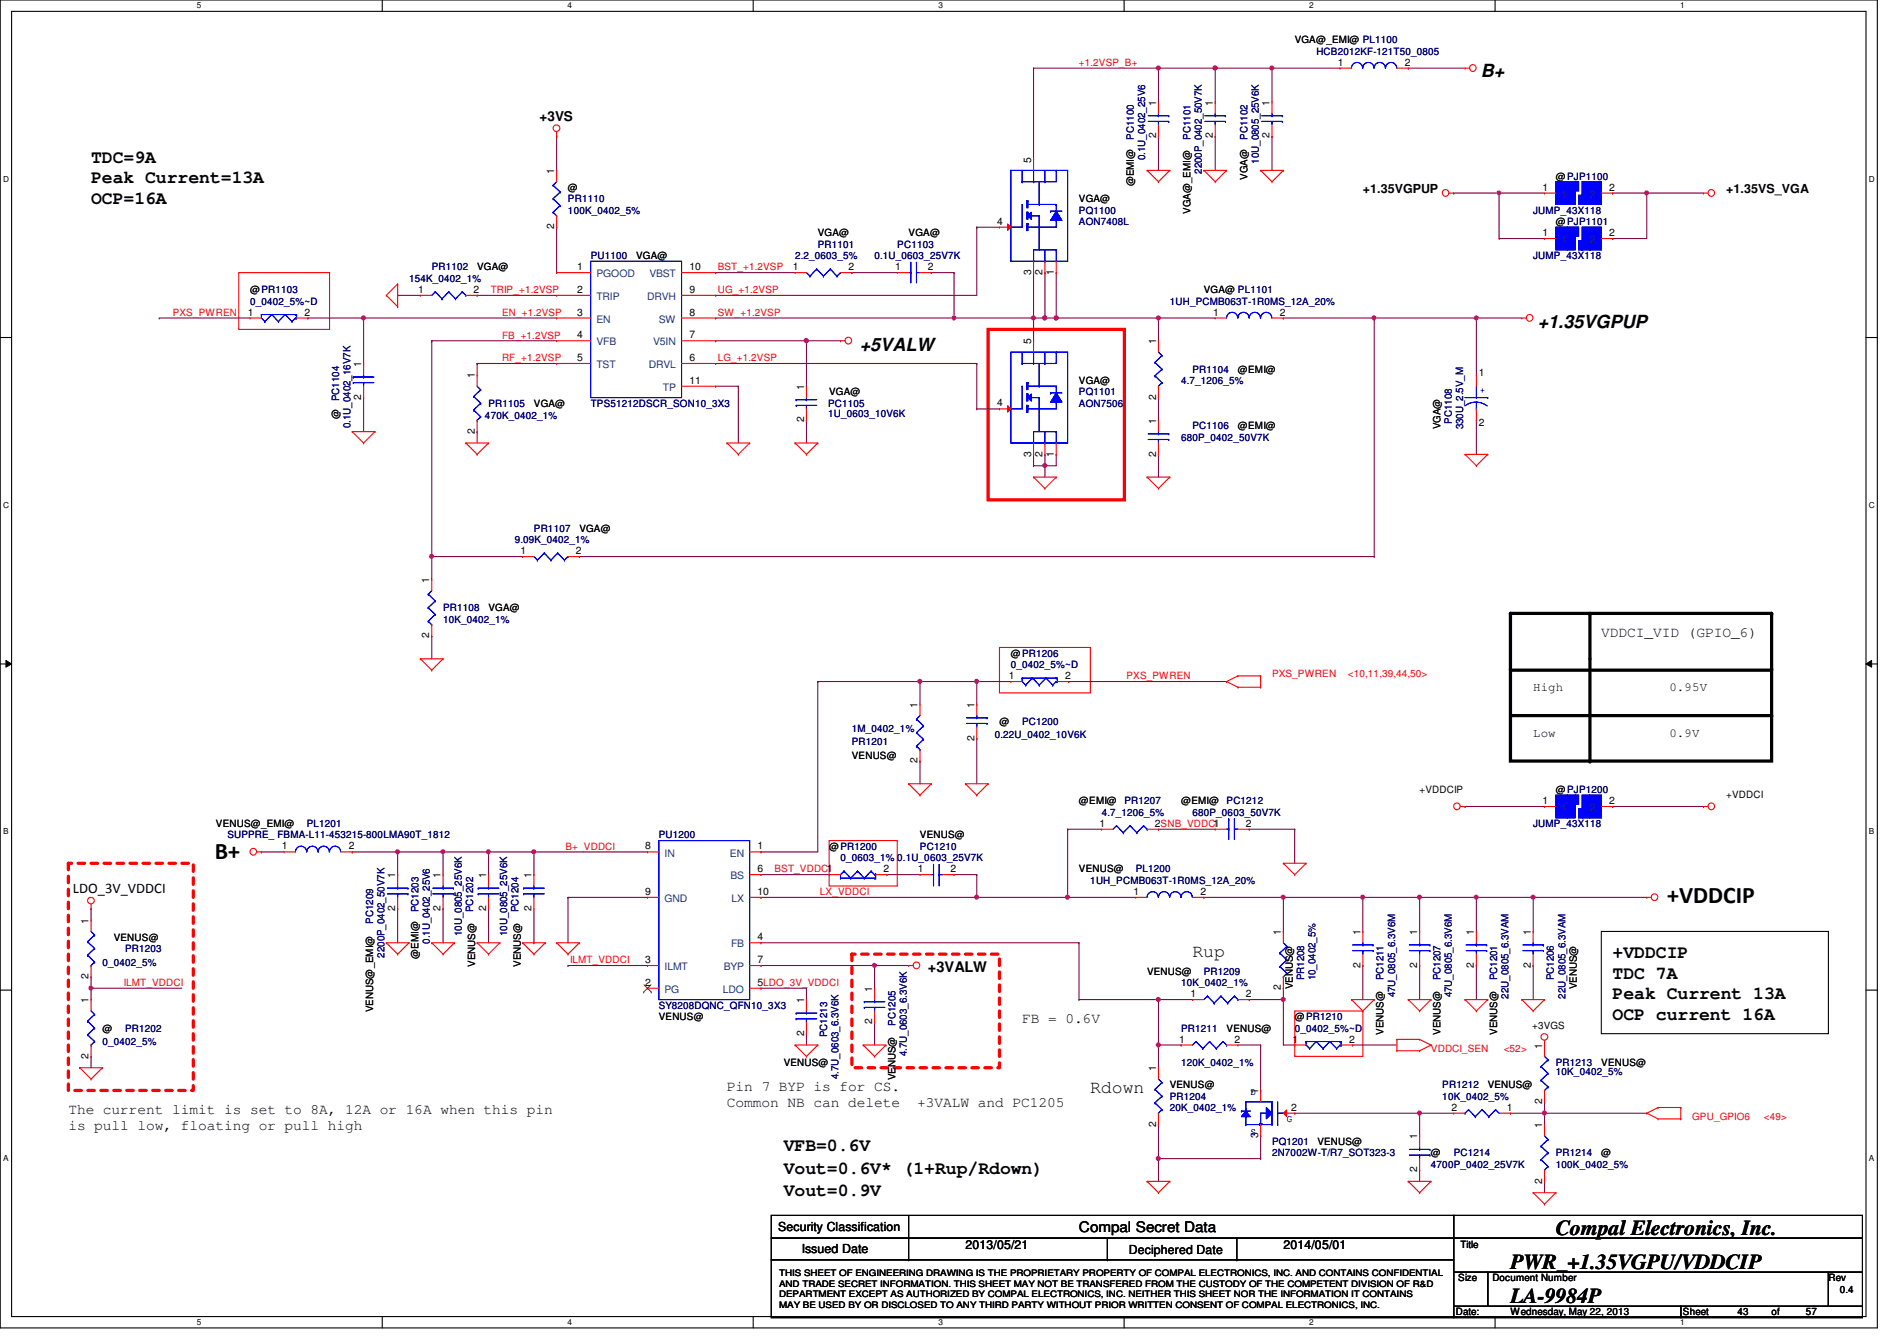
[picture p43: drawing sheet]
<svg xmlns="http://www.w3.org/2000/svg" width="297mm" height="210mm" viewBox="0 0 297 210" stroke-linecap="round" stroke-linejoin="round" font-family="sans-serif">
<defs><g id="words">
<g font-size="3.7">
<text x="33.7" y="134.4">B+</text>
<text x="261.1" y="141.4">+VDDCIP</text>
</g>
<g font-size="3.3">
<text x="243.6" y="193.3">Compal Electronics, Inc.</text>
<text x="236.5" y="204">LA-9984P</text>
<text x="236.5" y="198.6">PWR_+1.35VGPU/VDDCIP</text>
</g>
<g font-size="2.8">
<text x="231.9" y="12">B+</text>
<text x="14.3" y="25.5">TDC=9A</text>
<text x="14.3" y="28.7">Peak Current=13A</text>
<text x="14.3" y="31.9">OCP=16A</text>
<text x="240.8" y="51.3">+1.35VGPUP</text>
<text x="134.6" y="54.9">+5VALW</text>
<text x="186.7" y="149.8">Rup</text>
<text x="252.5" y="149.9">+VDDCIP</text>
<text x="252.5" y="153.2">TDC 7A</text>
<text x="252.5" y="156.4">Peak Current 13A</text>
<text x="252.5" y="159.6">OCP current 16A</text>
<text x="170.7" y="171.2">Rdown</text>
<text x="122.7" y="183.7">Vout=0.6V* (1+Rup/Rdown)</text>
<text x="122.7" y="180.2">VFB=0.6V</text>
<text x="122.7" y="187.3">Vout=0.9V</text>
</g>
<g font-size="2.3">
<text x="250.7" y="99.7">VDDCI_VID (GPIO_6)</text>
<text x="11.4" y="139.8">LDO_3V_VDDCI</text>
<text x="145.3" y="152.2">+3VALW</text>
<text x="160.1" y="160.1">FB = 0.6V</text>
<text x="113.8" y="170.8">Pin 7 BYP is for CS.</text>
<text x="113.8" y="173.3">Common NB can delete</text>
<text x="143.6" y="173.3">+3VALW and PC1205</text>
<text x="10.7" y="174.3">The current limit is set to 8A, 12A or 16A when this pin</text>
<text x="10.7" y="176.8">is pull low, floating or pull high</text>
<text x="168.9" y="192.9">Compal Secret Data</text>
</g>
<text font-size="2.1" x="84.5" y="18.9">+3VS</text>
<g font-size="1.9">
<text x="213.4" y="30.3">+1.35VGPUP</text>
<text x="270.3" y="30.3">+1.35VS_VGA</text>
<text x="240.1" y="108.2">High</text>
<text x="261.4" y="108.2">0.95V</text>
<text x="240.1" y="115.3">Low</text>
<text x="261.4" y="115.3">0.9V</text>
<text x="121.8" y="192.7">Security Classification</text>
<text x="125.6" y="196.1">Issued Date</text>
<text x="151.2" y="195.6">2013/05/21</text>
<text x="176.8" y="196.3">Deciphered Date</text>
<text x="201" y="195.6">2014/05/01</text>
</g>
<g font-size="1.6" fill="#f00">
<text x="168.9" y="10.3">+1.2VSP_B+</text>
<text x="76.8" y="45.9">TRIP_+1.2VSP</text>
<text x="112.4" y="42.3">BST_+1.2VSP</text>
<text x="112.4" y="45.9">UG_+1.2VSP</text>
<text x="27" y="49.4">PXS_PWREN</text>
<text x="78.6" y="49.4">EN_+1.2VSP</text>
<text x="78.6" y="53">FB_+1.2VSP</text>
<text x="112.4" y="49.4">SW_+1.2VSP</text>
<text x="78.6" y="56.6">RF_+1.2VSP</text>
<text x="112.4" y="56.6">LG_+1.2VSP</text>
<text x="176.4" y="106.3">PXS_PWREN</text>
<text x="199.2" y="106">PXS_PWREN</text>
<text x="211.1" y="106">&lt;10,11,39,44,50&gt;</text>
<text x="88.6" y="133">B+_VDDCI</text>
<text x="121.3" y="136.6">BST_VDDCI1</text>
<text x="128.4" y="140.1">LX_VDDCI</text>
<text x="19.4" y="154.3">ILMT_VDDCI</text>
<text x="89.3" y="150.8">ILMT_VDDCI</text>
<text x="224.1" y="164.7">VDDCI_SEN</text>
<text x="235.5" y="164.7">&lt;52&gt;</text>
<text x="265" y="175.3">GPU_GPIO6</text>
<text x="276.2" y="175.3">&lt;49&gt;</text>
</g>
<g font-size="1.6">
<text x="202.7" y="6.8">VGA@_EMI@ PL1100</text>
<text x="209.5" y="10.3">1</text>
<text x="220" y="10.3">2</text>
<text x="181" y="16.6" transform="rotate(-90 181 16.6)">1</text>
<text x="189.9" y="16.6" transform="rotate(-90 189.9 16.6)">1</text>
<text x="198.8" y="16.6" transform="rotate(-90 198.8 16.6)">1</text>
<text x="181" y="21.7" transform="rotate(-90 181 21.7)">2</text>
<text x="189.9" y="21.7" transform="rotate(-90 189.9 21.7)">2</text>
<text x="198.8" y="21.7" transform="rotate(-90 198.8 21.7)">2</text>
<text x="86.8" y="27.2" transform="rotate(-90 86.8 27.2)">1</text>
<text x="88.9" y="29.9">@</text>
<text x="161.5" y="25.4" transform="rotate(-90 161.5 25.4)">5</text>
<text x="177.5" y="29.2" transform="rotate(-90 177.5 29.2)">@EMI@</text>
<text x="195.3" y="28.1" transform="rotate(-90 195.3 28.1)">VGA@</text>
<text x="241.5" y="29.8">1</text>
<text x="243.6" y="28.1">@PJP1100</text>
<text x="252" y="29.8">2</text>
<text x="86.8" y="35.9" transform="rotate(-90 86.8 35.9)">2</text>
<text x="156.2" y="35.2">4</text>
<text x="168.9" y="31.7">VGA@</text>
<text x="186.4" y="33.4" transform="rotate(-90 186.4 33.4)">VGA@_EMI@</text>
<text x="243.6" y="35.2">@PJP1101</text>
<text x="99.6" y="40.6">VGA@</text>
<text x="128.1" y="37">VGA@</text>
<text x="142.3" y="37">VGA@</text>
<text x="241.5" y="37">1</text>
<text x="252" y="37">2</text>
<text x="39.2" y="45.9">@PR1103</text>
<text x="65.5" y="45.8">1</text>
<text x="74.2" y="45.8">2</text>
<text x="74.7" y="42.3">VGA@</text>
<text x="90.4" y="45.8">2</text>
<text x="90.4" y="42.3">1</text>
<text x="107.9" y="45.8">9</text>
<text x="107.9" y="42.3">10</text>
<text x="124.2" y="42.3">1</text>
<text x="132.8" y="42.3">2</text>
<text x="140.2" y="42.3">1</text>
<text x="145.3" y="42.3">2</text>
<text x="161.5" y="43" transform="rotate(-90 161.5 43)">3</text>
<text x="163.2" y="43" transform="rotate(-90 163.2 43)">2</text>
<text x="165" y="43" transform="rotate(-90 165 43)">1</text>
<text x="188.5" y="45.9">VGA@ PL1101</text>
<text x="38.8" y="49.4">1</text>
<text x="47.7" y="49.4">2</text>
<text x="90.4" y="49.4">3</text>
<text x="90.4" y="53">4</text>
<text x="107.9" y="53">7</text>
<text x="107.9" y="49.4">8</text>
<text x="161.5" y="53.9" transform="rotate(-90 161.5 53.9)">5</text>
<text x="181" y="53.9" transform="rotate(-90 181 53.9)">1</text>
<text x="189.9" y="49.4">1</text>
<text x="200.4" y="49.4">2</text>
<text x="56.6" y="57.4" transform="rotate(-90 56.6 57.4)">1</text>
<text x="74.3" y="59.2" transform="rotate(-90 74.3 59.2)">1</text>
<text x="90.4" y="56.5">5</text>
<text x="107.9" y="56.5">6</text>
<text x="193.8" y="58.3">@EMI@</text>
<text x="231.6" y="58.8">1</text>
<text x="53.1" y="65.6" transform="rotate(-90 53.1 65.6)">@</text>
<text x="56.6" y="62.6" transform="rotate(-90 56.6 62.6)">2</text>
<text x="83.6" y="63.7">VGA@</text>
<text x="107.9" y="60.1">11</text>
<text x="125.9" y="61" transform="rotate(-90 125.9 61)">1</text>
<text x="129.8" y="61.9">VGA@</text>
<text x="156.2" y="63.6">4</text>
<text x="168.9" y="60.1">VGA@</text>
<text x="181" y="62.6" transform="rotate(-90 181 62.6)">2</text>
<text x="74.3" y="67.9" transform="rotate(-90 74.3 67.9)">2</text>
<text x="125.9" y="66.1" transform="rotate(-90 125.9 66.1)">2</text>
<text x="161.5" y="71.5" transform="rotate(-90 161.5 71.5)">3</text>
<text x="163.2" y="71.5" transform="rotate(-90 163.2 71.5)">2</text>
<text x="165" y="71.5" transform="rotate(-90 165 71.5)">1</text>
<text x="181" y="71.5" transform="rotate(-90 181 71.5)">2</text>
<text x="181" y="66.3" transform="rotate(-90 181 66.3)">1</text>
<text x="193.8" y="67.2">@EMI@</text>
<text x="225.5" y="67.2" transform="rotate(-90 225.5 67.2)">VGA@</text>
<text x="231.6" y="66.7">2</text>
<text x="90.7" y="83.2">VGA@</text>
<text x="81.5" y="86.7">1</text>
<text x="90.2" y="86.7">2</text>
<text x="67.2" y="91.2" transform="rotate(-90 67.2 91.2)">1</text>
<text x="76.5" y="95.7">VGA@</text>
<text x="67.2" y="99.9" transform="rotate(-90 67.2 99.9)">2</text>
<text x="157.9" y="106.3">1</text>
<text x="158.3" y="102.8">@PR1206</text>
<text x="166.8" y="106.3">2</text>
<text x="143.7" y="110.8" transform="rotate(-90 143.7 110.8)">1</text>
<text x="152.6" y="110.8" transform="rotate(-90 152.6 110.8)">1</text>
<text x="156.5" y="113.5">@</text>
<text x="133.4" y="118.8">VENUS@</text>
<text x="143.7" y="119.5" transform="rotate(-90 143.7 119.5)">2</text>
<text x="152.6" y="115.9" transform="rotate(-90 152.6 115.9)">2</text>
<text x="168.9" y="125.9">@EMI@</text>
<text x="185" y="125.9">@EMI@</text>
<text x="222.3" y="124.1">+VDDCIP</text>
<text x="241.5" y="125.9">1</text>
<text x="243.6" y="124.1">@PJP1200</text>
<text x="252" y="125.9">2</text>
<text x="270.3" y="124.8">+VDDCI</text>
<text x="33.8" y="129.5">VENUS@_EMI@</text>
<text x="144.1" y="131.2">VENUS@</text>
<text x="172.2" y="129.4">1</text>
<text x="180.8" y="129.4">2SNB_VDDCI</text>
<text x="189.9" y="129.4">1</text>
<text x="195.1" y="129.4">2</text>
<text x="44.2" y="133">1</text>
<text x="54.6" y="133">2</text>
<text x="61.9" y="137.5" transform="rotate(-90 61.9 137.5)">1</text>
<text x="69" y="137.5" transform="rotate(-90 69 137.5)">1</text>
<text x="76.1" y="137.5" transform="rotate(-90 76.1 137.5)">1</text>
<text x="83.2" y="137.5" transform="rotate(-90 83.2 137.5)">1</text>
<text x="101" y="133">8</text>
<text x="118.6" y="133">1</text>
<text x="118.6" y="136.5">6</text>
<text x="129.8" y="133">@PR1200</text>
<text x="138.3" y="136.5">2</text>
<text x="143.7" y="136.5">1</text>
<text x="148.8" y="136.5">2</text>
<text x="168.9" y="136.6">VENUS@</text>
<text x="61.9" y="142.6" transform="rotate(-90 61.9 142.6)">2</text>
<text x="69" y="142.6" transform="rotate(-90 69 142.6)">2</text>
<text x="76.1" y="142.6" transform="rotate(-90 76.1 142.6)">2</text>
<text x="83.2" y="142.6" transform="rotate(-90 83.2 142.6)">2</text>
<text x="101" y="140.1">9</text>
<text x="118.6" y="140.1">10</text>
<text x="177.5" y="140.1">1</text>
<text x="188" y="140.1">2</text>
<text x="13.9" y="144.6" transform="rotate(-90 13.9 144.6)">1</text>
<text x="17.8" y="147.2">VENUS@</text>
<text x="118.6" y="147.2">4</text>
<text x="200.6" y="146.3" transform="rotate(-90 200.6 146.3)">1</text>
<text x="213" y="146.3" transform="rotate(-90 213 146.3)">1</text>
<text x="221.9" y="146.3" transform="rotate(-90 221.9 146.3)">1</text>
<text x="230.8" y="146.3" transform="rotate(-90 230.8 146.3)">1</text>
<text x="239.7" y="146.3" transform="rotate(-90 239.7 146.3)">1</text>
<text x="13.9" y="153.2" transform="rotate(-90 13.9 153.2)">2</text>
<text x="65.5" y="150.1" transform="rotate(-90 65.5 150.1)">@EMI@</text>
<text x="74.4" y="151.3" transform="rotate(-90 74.4 151.3)">VENUS@</text>
<text x="81.5" y="151.3" transform="rotate(-90 81.5 151.3)">VENUS@</text>
<text x="101" y="154.3">2</text>
<text x="101" y="150.7">3</text>
<text x="118.6" y="150.7">7</text>
<text x="118.6" y="154.3">5LDO_3V_VDDCI</text>
<text x="136.6" y="155.2" transform="rotate(-90 136.6 155.2)">1</text>
<text x="179.6" y="152.6">VENUS@</text>
<text x="200.6" y="155" transform="rotate(-90 200.6 155)">2</text>
<text x="202.4" y="154.9" transform="rotate(-90 202.4 154.9)">VENUS@</text>
<text x="213" y="151.5" transform="rotate(-90 213 151.5)">2</text>
<text x="221.9" y="151.5" transform="rotate(-90 221.9 151.5)">2</text>
<text x="230.8" y="151.5" transform="rotate(-90 230.8 151.5)">2</text>
<text x="239.7" y="151.5" transform="rotate(-90 239.7 151.5)">2</text>
<text x="246.9" y="154.9" transform="rotate(-90 246.9 154.9)">VENUS@</text>
<text x="13.9" y="157" transform="rotate(-90 13.9 157)">1</text>
<text x="16" y="161.5">@</text>
<text x="58.4" y="158.4" transform="rotate(-90 58.4 158.4)">VENUS@_EMI@</text>
<text x="103.2" y="159.7">VENUS@</text>
<text x="125.9" y="157" transform="rotate(-90 125.9 157)">1</text>
<text x="136.6" y="160.4" transform="rotate(-90 136.6 160.4)">2</text>
<text x="186.4" y="156.1">1</text>
<text x="192.1" y="161.5">VENUS@</text>
<text x="195.1" y="156.1">2</text>
<text x="202.7" y="159.7">@PR1210</text>
<text x="216.7" y="162" transform="rotate(-90 216.7 162)">VENUS@</text>
<text x="225.5" y="162" transform="rotate(-90 225.5 162)">VENUS@</text>
<text x="234.4" y="162" transform="rotate(-90 234.4 162)">VENUS@</text>
<text x="239.9" y="161.1">+3VGS</text>
<text x="13.9" y="165.7" transform="rotate(-90 13.9 165.7)">2</text>
<text x="122.7" y="166.8">VENUS@</text>
<text x="125.9" y="162.1" transform="rotate(-90 125.9 162.1)">2</text>
<text x="181" y="167.7" transform="rotate(-90 181 167.7)">1</text>
<text x="184.6" y="163.2">1</text>
<text x="193.3" y="163.2">2</text>
<text x="202.4" y="163.2">1</text>
<text x="211.2" y="163.2">2</text>
<text x="241.5" y="164.1" transform="rotate(-90 241.5 164.1)">1</text>
<text x="250.7" y="166.8">VENUS@</text>
<text x="140.2" y="169.1" transform="rotate(-90 140.2 169.1)">VENUS@</text>
<text x="183.2" y="170.3">VENUS@</text>
<text x="197" y="171.2" transform="rotate(-90 197 171.2)">1</text>
<text x="202.2" y="173.9">2</text>
<text x="227.3" y="173.9">2</text>
<text x="233" y="170.3">VENUS@</text>
<text x="236" y="173.9">1</text>
<text x="241.5" y="172.8" transform="rotate(-90 241.5 172.8)">2</text>
<text x="181" y="176.4" transform="rotate(-90 181 176.4)">2</text>
<text x="197" y="178.1" transform="rotate(-90 197 178.1)">3</text>
<text x="206.3" y="179.2">VENUS@</text>
<text x="221.9" y="178.4" transform="rotate(-90 221.9 178.4)">1</text>
<text x="241.5" y="176.6" transform="rotate(-90 241.5 176.6)">1</text>
<text x="221.9" y="183.5" transform="rotate(-90 221.9 183.5)">2</text>
<text x="224.1" y="181">@</text>
<text x="241.5" y="185.3" transform="rotate(-90 241.5 185.3)">2</text>
<text x="250.7" y="181">@</text>
<text x="228.7" y="195.4">Title</text>
<text x="228.3" y="200.6">Size</text>
<text x="233.7" y="200.6">Document Number</text>
<text x="286.3" y="200.6">Rev</text>
<text x="288.1" y="202.4">0.4</text>
<text x="228" y="205.9">Date:</text>
<text x="236.5" y="205.9">Wednesday, May 22, 2013</text>
<text x="263.5" y="205.9">Sheet</text>
<text x="272.1" y="205.9">43</text>
<text x="277.4" y="205.9">of</text>
<text x="282.7" y="205.9">57</text>
</g>
<g font-size="1.6" fill="#000080">
<text x="206.1" y="8.6">HCB2012KF-121T50_0805</text>
<text x="177.5" y="21.9" transform="rotate(-90 177.5 21.9)">PC1100</text>
<text x="186.4" y="21.9" transform="rotate(-90 186.4 21.9)">PC1101</text>
<text x="195.3" y="21.9" transform="rotate(-90 195.3 21.9)">PC1102</text>
<text x="179.3" y="25.1" transform="rotate(-90 179.3 25.1)">0.1U_0402_25V6</text>
<text x="188.2" y="27.2" transform="rotate(-90 188.2 27.2)">2200P_0402_50V7K</text>
<text x="197.1" y="25.6" transform="rotate(-90 197.1 25.6)">10U_0805_25V6K</text>
<text x="88.9" y="31.7">PR1110</text>
<text x="88.9" y="33.4">100K_0402_5%</text>
<text x="168.9" y="33.4">PQ1100</text>
<text x="168.9" y="35.2">AON7408L</text>
<text x="240.1" y="33.4">JUMP_43X118</text>
<text x="92.5" y="40.6">PU1100</text>
<text x="124.5" y="40.6">2.2_0603_5%</text>
<text x="128.1" y="38.8">PR1101</text>
<text x="136.9" y="40.6">0.1U_0603_25V7K</text>
<text x="140.5" y="38.8">PC1103</text>
<text x="240.1" y="40.6">JUMP_43X118</text>
<text x="39.2" y="47.7">0_0402_5%~D</text>
<text x="64" y="44.1">154K_0402_1%</text>
<text x="67.6" y="42.3">PR1102</text>
<text x="183.2" y="47.7">1UH_PCMB063T-1R0MS_12A_20%</text>
<text x="186.7" y="58.3">PR1104</text>
<text x="53.1" y="62.8" transform="rotate(-90 53.1 62.8)">PC1104</text>
<text x="75.9" y="65.6">470K_0402_1%</text>
<text x="76.5" y="63.7">PR1105</text>
<text x="92.5" y="63.7">TPS51212DSCR_SON10_3X3</text>
<text x="129.7" y="63.7">PC1105</text>
<text x="129.7" y="65.3">1U_0603_10V6K</text>
<text x="168.9" y="61.9">PQ1101</text>
<text x="168.9" y="63.7">AON7506</text>
<text x="185" y="60.1">4.7_1206_5%</text>
<text x="54.9" y="67" transform="rotate(-90 54.9 67)">0.1U_0402_16V7K</text>
<text x="185" y="69">680P_0402_50V7K</text>
<text x="186.7" y="67.2">PC1106</text>
<text x="227.3" y="66.3" transform="rotate(-90 227.3 66.3)">PC1108</text>
<text x="229.1" y="67.2" transform="rotate(-90 229.1 67.2)">330U_2.5V_M</text>
<text x="83.6" y="83.2">PR1107</text>
<text x="80.6" y="85">9.09K_0402_1%</text>
<text x="69.4" y="95.7">PR1108</text>
<text x="69.4" y="97.5">10K_0402_1%</text>
<text x="158.3" y="104.6">0_0402_5%~D</text>
<text x="160.1" y="113.5">PC1200</text>
<text x="133.4" y="116.7">PR1201</text>
<text x="133.4" y="114.5">1M_0402_1%</text>
<text x="155.8" y="115.6">0.22U_0402_10V6K</text>
<text x="176.1" y="125.9">PR1207</text>
<text x="192.1" y="125.9">PC1212</text>
<text x="35.6" y="131.2">SUPPRE_ FBMA-L11-453215-800LMA90T_1812</text>
<text x="48" y="129.5">PL1201</text>
<text x="103.2" y="131.2">PU1200</text>
<text x="172.5" y="127.7">4.7_1206_5%</text>
<text x="186.7" y="127.7">680P_0603_50V7K</text>
<text x="240.1" y="129.5">JUMP_43X118</text>
<text x="131.6" y="134.8">0_0603_1%</text>
<text x="140.5" y="134.8">0.1U_0603_25V7K</text>
<text x="144.1" y="133">PC1210</text>
<text x="177.8" y="136.6">PL1200</text>
<text x="65.5" y="142.8" transform="rotate(-90 65.5 142.8)">PC1203</text>
<text x="74.1" y="142.8" transform="rotate(-90 74.1 142.8)">PC1202</text>
<text x="81.2" y="142.8" transform="rotate(-90 81.2 142.8)">PC1204</text>
<text x="170.7" y="138.3">1UH_PCMB063T-1R0MS_12A_20%</text>
<text x="19.6" y="149">PR1203</text>
<text x="58.4" y="144.6" transform="rotate(-90 58.4 144.6)">PC1209</text>
<text x="60.2" y="149.9" transform="rotate(-90 60.2 149.9)">2200P_0402_50V7K</text>
<text x="67.3" y="147.7" transform="rotate(-90 67.3 147.7)">0.1U_0402_25V6</text>
<text x="72.3" y="146.5" transform="rotate(-90 72.3 146.5)">10U_0805_25V6K</text>
<text x="79.4" y="146.5" transform="rotate(-90 79.4 146.5)">10U_0805_25V6K</text>
<text x="16" y="151.1">0_0402_5%</text>
<text x="185" y="154.3">10K_0402_1%</text>
<text x="188.5" y="152.6">PR1209</text>
<text x="204.2" y="153.5" transform="rotate(-90 204.2 153.5)">PR1208</text>
<text x="206" y="153.5" transform="rotate(-90 206 153.5)">10_0402_5%</text>
<text x="216.7" y="153.5" transform="rotate(-90 216.7 153.5)">PC1211</text>
<text x="225.5" y="153.5" transform="rotate(-90 225.5 153.5)">PC1207</text>
<text x="234.4" y="153.5" transform="rotate(-90 234.4 153.5)">PC1201</text>
<text x="243.3" y="153.5" transform="rotate(-90 243.3 153.5)">PC1206</text>
<text x="19.6" y="161.5">PR1202</text>
<text x="103.2" y="157.9">SY8208DQNC_QFN10_3X3</text>
<text x="140.2" y="160.6" transform="rotate(-90 140.2 160.6)">PC1205</text>
<text x="185" y="161.5">PR1211</text>
<text x="202.7" y="161.5">0_0402_5%~D</text>
<text x="218.4" y="156.1" transform="rotate(-90 218.4 156.1)">47U_0805_6.3V6M</text>
<text x="227.3" y="156.1" transform="rotate(-90 227.3 156.1)">47U_0805_6.3V6M</text>
<text x="236.2" y="156.3" transform="rotate(-90 236.2 156.3)">22U_0805_6.3VAM</text>
<text x="245.1" y="156.3" transform="rotate(-90 245.1 156.3)">22U_0805_6.3VAM</text>
<text x="16" y="163.6">0_0402_5%</text>
<text x="129.5" y="162.3" transform="rotate(-90 129.5 162.3)">PC1213</text>
<text x="142" y="165.4" transform="rotate(-90 142 165.4)">4.7U_0603_6.3V6K</text>
<text x="185" y="166.8">120K_0402_1%</text>
<text x="243.6" y="166.8">PR1213</text>
<text x="131.3" y="168.9" transform="rotate(-90 131.3 168.9)">4.7U_0603_6.3V6K</text>
<text x="183.2" y="172.1">PR1204</text>
<text x="183.2" y="173.9">20K_0402_1%</text>
<text x="225.8" y="170.3">PR1212</text>
<text x="225.8" y="172.1">10K_0402_5%</text>
<text x="243.6" y="168.2">10K_0402_5%</text>
<text x="199.2" y="179.2">PQ1201</text>
<text x="199.2" y="181">2N7002W-T/R7_SOT323-3</text>
<text x="224.1" y="182.8">4700P_0402_25V7K</text>
<text x="227.6" y="181">PC1214</text>
<text x="243.6" y="181">PR1214</text>
<text x="243.6" y="182.8">100K_0402_5%</text>
</g>
<g font-size="1.6" fill="#004080">
<text x="244.5" y="30.9">1</text>
<text x="249" y="30.9">2</text>
<text x="244.5" y="38.1">1</text>
<text x="249" y="38.1">2</text>
<text x="93.4" y="46.9">TRIP</text>
<text x="93.4" y="43.4">PGOOD</text>
<text x="101.3" y="46.9">DRVH</text>
<text x="101.7" y="43.4">VBST</text>
<text x="93.4" y="50.5">EN</text>
<text x="103.2" y="50.5">SW</text>
<text x="93.4" y="57.6">TST</text>
<text x="93.4" y="54.1">VFB</text>
<text x="101.6" y="57.6">DRVL</text>
<text x="102.3" y="54.1">V5IN</text>
<text x="103.8" y="61.2">TP</text>
<text x="244.5" y="127">1</text>
<text x="249" y="127">2</text>
<text x="104.1" y="134.1">IN</text>
<text x="114.3" y="134.1">EN</text>
<text x="114.4" y="137.6">BS</text>
<text x="104.1" y="141.2">GND</text>
<text x="114.6" y="141.2">LX</text>
<text x="114.5" y="148.3">FB</text>
<text x="104.1" y="155.4">PG</text>
<text x="104.1" y="151.8">ILMT</text>
<text x="113.2" y="155.4">LDO</text>
<text x="113.3" y="151.8">BYP</text>
</g>
<g font-size="1.6" fill="#00f">
<text x="231.7" y="61.5">+</text>
<text x="195.8" y="171.4">D</text>
<text x="195.8" y="177.6">S</text>
<text x="201.5" y="175.6">G</text>
</g>
<g font-size="1.4">
<text x="122" y="201.4">AND TRADE SECRET INFORMATION. THIS SHEET MAY NOT BE TRANSFERED FROM THE CUSTODY OF THE COMPETENT DIVISION OF R&amp;D</text>
<text x="122" y="203">DEPARTMENT EXCEPT AS AUTHORIZED BY COMPAL ELECTRONICS, INC. NEITHER THIS SHEET NOR THE INFORMATION IT CONTAINS</text>
<text x="122" y="199.7">THIS SHEET OF ENGINEERING DRAWING IS THE PROPRIETARY PROPERTY OF COMPAL ELECTRONICS, INC. AND CONTAINS CONFIDENTIAL</text>
<text x="122" y="204.7">MAY BE USED BY OR DISCLOSED TO ANY THIRD PARTY WITHOUT PRIOR WRITTEN CONSENT OF COMPAL ELECTRONICS, INC.</text>
</g>
<g font-size="1.3">
<text x="30.8" y="1.3">5</text>
<text x="88.9" y="1.3">4</text>
<text x="146.9" y="1.3">3</text>
<text x="205" y="1.3">2</text>
<text x="263.1" y="1.3">1</text>
<text x=".5" y="28.4">D</text>
<text x="292.6" y="28.4">D</text>
<text x=".5" y="79.5">C</text>
<text x="292.6" y="79.5">C</text>
<text x=".5" y="130.6">B</text>
<text x="292.6" y="130.6">B</text>
<text x=".5" y="181.7">A</text>
<text x="292.6" y="181.7">A</text>
<text x="30.8" y="207.4">5</text>
<text x="88.9" y="207.4">4</text>
<text x="146.9" y="207.4">3</text>
<text x="205" y="207.4">2</text>
<text x="263.1" y="207.4">1</text>
</g>
</g></defs>
<path d="M0 0h294v207.9h-294zM1.8 1.8h290.4v204.3h-290.4z" fill="none" stroke="#000" stroke-width=".17"/>
<g fill="#fff">
<path d="M30.8 .2h.7v1.4h-.7z"/>
<path d="M30.8 206.2h.7v1.4h-.7z"/>
</g>
<path d="M59.9 0v1.8M59.9 206.1v1.8" fill="none" stroke="#000" stroke-width=".17"/>
<g fill="#fff">
<path d="M88.9 .2h.6v1.4h-.6z"/>
<path d="M88.9 206.2h.6v1.4h-.6z"/>
</g>
<path d="M117.9 0v1.8M117.9 206.1v1.8" fill="none" stroke="#000" stroke-width=".17"/>
<g fill="#fff">
<path d="M146.9 .2h.7v1.4h-.7z"/>
<path d="M146.9 206.2h.7v1.4h-.7z"/>
</g>
<path d="M176 0v1.8M176 206.1v1.8" fill="none" stroke="#000" stroke-width=".17"/>
<g fill="#fff">
<path d="M205 .2h.7v1.4h-.7z"/>
<path d="M205 206.2h.7v1.4h-.7z"/>
</g>
<path d="M234.1 0v1.8M234.1 206.1v1.8" fill="none" stroke="#000" stroke-width=".17"/>
<g fill="#fff">
<path d="M263.1 .2h.7v1.4h-.7z"/>
<path d="M263.1 206.2h.7v1.4h-.7z"/>
<path d="M.5 27.3h.9v1.4h-.9z"/>
<path d="M292.6 27.3h.9v1.4h-.9z"/>
<path d="M.5 78.4h.9v1.4h-.9z"/>
<path d="M292.6 78.4h.9v1.4h-.9z"/>
</g>
<path d="M0 52.8h1.8M292.2 52.8h1.8" fill="none" stroke="#000" stroke-width=".17"/>
<g fill="#fff">
<path d="M.5 129.5h.8v1.4h-.8z"/>
<path d="M292.6 129.5h.9v1.4h-.9z"/>
</g>
<path d="M0 103.9h1.8M292.2 103.9h1.8" fill="none" stroke="#000" stroke-width=".17"/>
<path d="M.9 103.4l.9 .5-.9 .5zM292.2 103.9l.9-.5v1z" fill="#000"/>
<path d="M.9 103.4l.9 .5-.9 .5zM292.2 103.9l.9-.5v1z" fill="none" stroke="#000" stroke-width=".16"/>
<g fill="#fff">
<path d="M.5 180.5h.8v1.4h-.8z"/>
<path d="M292.6 180.5h.9v1.4h-.9z"/>
</g>
<path d="M0 155h1.8M250.7 145.8h35.6v16h-35.6zM292.2 155h1.8" fill="none" stroke="#000" stroke-width=".17"/>
<path d="M10.7 135.1h19.6v35.6h-19.6zM133.4 149.4h23.1v17.7h-23.1z" fill="none" stroke="#f00" stroke-width=".51" stroke-dasharray="1 1"/>
<path d="M249 96v23.1M236.5 104.9h40.9v14.2h-40.9zM236.5 112h40.9M236.5 104.9v-8.9h40.9v8.9" fill="none" stroke="#000" stroke-width=".51"/>
<g fill="#000">
<circle cx="236.5" cy="96" r=".25"/>
<circle cx="249" cy="96" r=".25"/>
<circle cx="277.4" cy="96" r=".25"/>
<circle cx="249" cy="119.1" r=".25"/>
<circle cx="277.4" cy="112" r=".25"/>
</g>
<path d="M154.7 51.6h21.4v26.6h-21.4z" fill="none" stroke="#f00" stroke-width=".51"/>
<path d="M37.4 42.7h14.2v8.9h-14.2zM156.5 101.3h14.2v7.2h-14.2zM129.8 131.6h10.7v7.1h-10.7zM202.7 158.2h10.7v7.2h-10.7z" fill="none" stroke="#f00" stroke-width=".17"/>
<path d="M199.2 10.7h.1M199.2 10.7h10.6M220.5 10.7h.1M220.5 10.7h8.9" fill="none" stroke="#800040" stroke-width=".17"/>
<circle cx="199.1" cy="10.6" r=".32" fill="#f0f"/>
<circle cx="199.1" cy="10.6" r=".32" fill="none" stroke="#f0f" stroke-width=".17"/>
<path d="M67.6 53.3h.1M67.6 53.3v37.4M149.4 49.8h.1M149.4 49.8h12.4M67.6 87.1h.1" fill="none" stroke="#800040" stroke-width=".17"/>
<circle cx="67.6" cy="87.1" r=".32" fill="#f0f"/>
<circle cx="67.6" cy="87.1" r=".32" fill="none" stroke="#f0f" stroke-width=".17"/>
<path d="M161.8 10.7h.1M161.8 10.7v14.2M149.4 42.7h.1M149.4 42.7v7.1M161.8 49.8h.1M161.8 49.8v3.5M161.8 49.8h1.8" fill="none" stroke="#800040" stroke-width=".17"/>
<circle cx="163.6" cy="49.8" r=".32" fill="#f0f"/>
<circle cx="163.6" cy="49.8" r=".32" fill="none" stroke="#f0f" stroke-width=".17"/>
<circle cx="161.8" cy="49.8" r=".32" fill="#f0f"/>
<circle cx="161.8" cy="49.8" r=".32" fill="none" stroke="#f0f" stroke-width=".17"/>
<path d="M112.1 42.7h.1M112.1 42.7h12.4M181.4 49.8h.1M181.4 49.8v3.5" fill="none" stroke="#800040" stroke-width=".17"/>
<circle cx="181.4" cy="49.8" r=".32" fill="#f0f"/>
<circle cx="181.4" cy="49.8" r=".32" fill="none" stroke="#f0f" stroke-width=".17"/>
<path d="M112.1 49.8h.1M112.1 49.8h37.3" fill="none" stroke="#800040" stroke-width=".17"/>
<circle cx="149.4" cy="49.8" r=".32" fill="#f0f"/>
<circle cx="149.4" cy="49.8" r=".32" fill="none" stroke="#f0f" stroke-width=".17"/>
<path d="M112.1 46.2h.1M112.1 56.9h.1M112.1 46.2h40.8M112.1 56.9h40.8M126.3 53.3h.1M126.3 53.3h5.3M133.4 42.7h.1M133.4 42.7h7.1M115.6 60.5h.1M115.6 60.5v8.8M67.6 87.1h.1M67.6 87.1h14.2" fill="none" stroke="#800040" stroke-width=".17"/>
<circle cx="126.3" cy="53.3" r=".32" fill="#f0f"/>
<circle cx="126.3" cy="53.3" r=".32" fill="none" stroke="#f0f" stroke-width=".17"/>
<path d="M112.1 53.3h.1M112.1 53.3h14.2M126.3 53.3h.1M126.3 53.3v7.2" fill="none" stroke="#800040" stroke-width=".17"/>
<circle cx="126.3" cy="53.3" r=".32" fill="#f0f"/>
<circle cx="126.3" cy="53.3" r=".32" fill="none" stroke="#f0f" stroke-width=".17"/>
<g fill="none" stroke="#800040" stroke-width=".17">
<path d="M24.9 49.8h.1M24.9 49.8h14.3M56.9 49.8h.1M56.9 49.8h30.3M62.3 46.2h.1M62.3 46.2h3.5M74.7 46.2h.1M74.7 46.2h12.5M181.4 49.8h.1M181.4 49.8h8.9M74.7 67.6h.1M74.7 67.6v1.7"/>
<path d="M126.3 65.8h.1M126.3 65.8v3.5M152.9 64h.1M152.9 64h3.6"/>
</g>
<circle cx="56.9" cy="49.8" r=".32" fill="#f0f"/>
<circle cx="56.9" cy="49.8" r=".32" fill="none" stroke="#f0f" stroke-width=".17"/>
<g fill="none" stroke="#800040" stroke-width=".17">
<path d="M181.4 10.7h.1M181.4 10.7v5.3M190.3 10.7h.1M190.3 10.7v5.3M199.2 10.7h.1M199.2 10.7v5.3M181.4 21.3h.1M181.4 21.3v5.4M190.3 21.3h.1M190.3 21.3v5.4M199.2 21.3h.1M199.2 21.3v5.4"/>
<path d="M56.9 49.8h.1M56.9 49.8v7.1M67.6 53.3h.1M67.6 53.3h19.6M74.7 56.9h.1M74.7 56.9h12.5M74.7 56.9v1.8M145.8 42.7h.1M145.8 42.7h3.6M161.8 42.7h.1M161.8 42.7v7.1M163.6 42.7h.1"/>
<path d="M163.6 42.7v7.1M56.9 62.2h.1M56.9 62.2v5.4M112.1 60.5h.1M112.1 60.5h3.5M161.8 71.1h.1M161.8 71.1v1.8M163.6 72.9h.1M165.4 71.1h.1M165.4 71.1v1.8h-1.8M181.4 62.2h.1M181.4 71.1h.1"/>
<path d="M181.4 62.2v3.6M181.4 71.1v3.6"/>
</g>
<circle cx="163.6" cy="72.9" r=".32" fill="#f0f"/>
<circle cx="163.6" cy="72.9" r=".32" fill="none" stroke="#f0f" stroke-width=".17"/>
<path d="M165.4 42.7h.1M165.4 49.8h.1M165.4 42.7v7.1M165.4 49.8h16M161.8 72.9h.1M161.8 72.9h1.8M163.6 71.1h.1M163.6 72.9h.1M163.6 71.1v3.6" fill="none" stroke="#800040" stroke-width=".17"/>
<circle cx="165.4" cy="49.8" r=".32" fill="#f0f"/>
<circle cx="165.4" cy="49.8" r=".32" fill="none" stroke="#f0f" stroke-width=".17"/>
<path d="M163.6 49.8h.1M163.6 49.8h1.8" fill="none" stroke="#800040" stroke-width=".17"/>
<circle cx="165.4" cy="49.8" r=".32" fill="#f0f"/>
<circle cx="165.4" cy="49.8" r=".32" fill="none" stroke="#f0f" stroke-width=".17"/>
<circle cx="163.6" cy="49.8" r=".32" fill="#f0f"/>
<circle cx="163.6" cy="49.8" r=".32" fill="none" stroke="#f0f" stroke-width=".17"/>
<path d="M181.4 10.7h.1M181.4 10.7h8.9M152.9 56.9h.1M152.9 56.9v7.1" fill="none" stroke="#800040" stroke-width=".17"/>
<circle cx="190.3" cy="10.6" r=".32" fill="#f0f"/>
<circle cx="190.3" cy="10.6" r=".32" fill="none" stroke="#f0f" stroke-width=".17"/>
<circle cx="181.4" cy="10.6" r=".32" fill="#f0f"/>
<circle cx="181.4" cy="10.6" r=".32" fill="none" stroke="#f0f" stroke-width=".17"/>
<path d="M161.8 10.7h.1M161.8 10.7h19.6M190.3 10.7h.1M190.3 10.7h8.9M152.9 35.6h.1M152.9 35.6h3.6M152.9 35.6v10.6M231.2 49.8h.1M231.2 49.8h7.1M67.6 99.6h.1M67.6 99.6v3.5" fill="none" stroke="#800040" stroke-width=".17"/>
<circle cx="190.3" cy="10.6" r=".32" fill="#f0f"/>
<circle cx="190.3" cy="10.6" r=".32" fill="none" stroke="#f0f" stroke-width=".17"/>
<path d="M231.2 49.8h.1M231.2 49.8v8.9M231.2 65.8h.1M231.2 65.8v5.3" fill="none" stroke="#800040" stroke-width=".17"/>
<circle cx="231.2" cy="49.8" r=".32" fill="#f0f"/>
<circle cx="231.2" cy="49.8" r=".32" fill="none" stroke="#f0f" stroke-width=".17"/>
<path d="M227.6 30.2h.1M227.6 30.2h7.1M234.7 30.2h.1M234.7 30.2v7.1M252.5 37.3h.1M257.8 30.2h.1M257.8 30.2v7.1h-5.3M48.2 49.8h.1M48.2 49.8h8.7" fill="none" stroke="#800040" stroke-width=".17"/>
<circle cx="234.7" cy="30.2" r=".32" fill="#f0f"/>
<circle cx="234.7" cy="30.2" r=".32" fill="none" stroke="#f0f" stroke-width=".17"/>
<path d="M234.7 37.3h.1M234.7 37.3h7.1M257.8 30.2h.1M257.8 30.2h8.9" fill="none" stroke="#800040" stroke-width=".17"/>
<circle cx="257.8" cy="30.2" r=".32" fill="#f0f"/>
<circle cx="257.8" cy="30.2" r=".32" fill="none" stroke="#f0f" stroke-width=".17"/>
<path d="M87.2 21.3h.1M87.2 35.6h.1M87.2 21.3v5.4M87.2 35.6v7.1M234.7 30.2h.1M234.7 30.2h7.1M252.5 30.2h.1M252.5 30.2h5.3M215.2 49.8h.1M215.2 49.8h16" fill="none" stroke="#800040" stroke-width=".17"/>
<circle cx="215.2" cy="49.8" r=".32" fill="#f0f"/>
<circle cx="215.2" cy="49.8" r=".32" fill="none" stroke="#f0f" stroke-width=".17"/>
<path d="M152.9 106.7h.1M152.9 106.7h5.4" fill="none" stroke="#800040" stroke-width=".17"/>
<circle cx="152.9" cy="106.7" r=".32" fill="#f0f"/>
<circle cx="152.9" cy="106.7" r=".32" fill="none" stroke="#f0f" stroke-width=".17"/>
<path d="M240.1 140.5h.1M240.1 140.5v5.3" fill="none" stroke="#800040" stroke-width=".17"/>
<circle cx="240" cy="140.4" r=".32" fill="#f0f"/>
<circle cx="240" cy="140.4" r=".32" fill="none" stroke="#f0f" stroke-width=".17"/>
<path d="M222.3 140.5h.1M222.3 140.5h17.8M231.2 140.5h.1M231.2 151.1h.1M231.2 140.5v5.3M231.2 151.1v5.4M240.1 151.1h.1M240.1 151.1v5.4" fill="none" stroke="#800040" stroke-width=".17"/>
<circle cx="231.2" cy="140.4" r=".32" fill="#f0f"/>
<circle cx="231.2" cy="140.4" r=".32" fill="none" stroke="#f0f" stroke-width=".17"/>
<path d="M136.9 151.1h.1M136.9 151.1h5.4" fill="none" stroke="#800040" stroke-width=".17"/>
<circle cx="136.9" cy="151.1" r=".32" fill="#f0f"/>
<circle cx="136.9" cy="151.1" r=".32" fill="none" stroke="#f0f" stroke-width=".17"/>
<g fill="none" stroke="#800040" stroke-width=".17">
<path d="M144.1 106.7h.1M144.1 106.7v3.5M40.9 133.3h.1M40.9 133.3h3.6M83.6 133.3h.1M83.6 133.3h17.8M167.2 129.8h.1M167.2 129.8h5.3M181.4 129.8h.1M181.4 129.8h8.9M76.5 142.2h.1M76.5 142.2v5.4"/>
<path d="M88.9 140.5h.1M88.9 140.5v7.1M88.9 140.5h12.5M119.2 147.6h.1M119.2 147.6h49.7M136.9 151.1h.1M136.9 151.1v3.6M168.9 147.6h.1M168.9 156.5h.1M168.9 147.6v8.9M168.9 156.5h12.5M136.9 160h.1"/>
<path d="M136.9 160v3.6"/>
</g>
<circle cx="144" cy="106.7" r=".32" fill="#f0f"/>
<circle cx="144" cy="106.7" r=".32" fill="none" stroke="#f0f" stroke-width=".17"/>
<path d="M128.1 106.7h.1M128.1 106.7h16M128.1 106.7v26.6M144.1 119.1h.1M144.1 119.1v3.6M167.3 106.7h.1M167.3 106.7h24.8M188.5 140.5h.1M188.5 140.5h24.9M201 140.5h.1" fill="none" stroke="#800040" stroke-width=".17"/>
<circle cx="200.9" cy="140.4" r=".32" fill="#f0f"/>
<circle cx="200.9" cy="140.4" r=".32" fill="none" stroke="#f0f" stroke-width=".17"/>
<path d="M201 154.7h.1M201 154.7v1.8" fill="none" stroke="#800040" stroke-width=".17"/>
<circle cx="200.9" cy="156.4" r=".32" fill="#f0f"/>
<circle cx="200.9" cy="156.4" r=".32" fill="none" stroke="#f0f" stroke-width=".17"/>
<path d="M201 140.5h.1M201 140.5v5.3M181.4 163.6h.1M181.4 163.6v3.5M181.4 181.4h.1M181.4 181.4v3.5" fill="none" stroke="#800040" stroke-width=".17"/>
<circle cx="181.4" cy="163.5" r=".32" fill="#f0f"/>
<circle cx="181.4" cy="163.5" r=".32" fill="none" stroke="#f0f" stroke-width=".17"/>
<path d="M213.4 151.1h.1M213.4 140.5h.1M213.4 140.5v5.3M213.4 151.1v5.4M222.3 140.5h.1M222.3 140.5v5.3M240.1 140.5h.1M240.1 140.5h17.7" fill="none" stroke="#800040" stroke-width=".17"/>
<circle cx="222.3" cy="140.4" r=".32" fill="#f0f"/>
<circle cx="222.3" cy="140.4" r=".32" fill="none" stroke="#f0f" stroke-width=".17"/>
<path d="M213.4 140.5h.1M213.4 140.5h8.9M222.3 151.1h.1M222.3 151.1v5.4" fill="none" stroke="#800040" stroke-width=".17"/>
<circle cx="213.4" cy="140.4" r=".32" fill="#f0f"/>
<circle cx="213.4" cy="140.4" r=".32" fill="none" stroke="#f0f" stroke-width=".17"/>
<path d="M69.4 133.3h.1M69.4 133.3h7.1M76.5 133.3h.1M76.5 133.3v3.6M149.4 136.9h.1M149.4 136.9h3.5M152.9 136.9h.1M152.9 136.9v3.6h-33.7M119.2 140.5h.1M167.2 140.5h.1M167.2 140.5h10.6" fill="none" stroke="#800040" stroke-width=".17"/>
<circle cx="69.4" cy="133.3" r=".32" fill="#f0f"/>
<circle cx="69.4" cy="133.3" r=".32" fill="none" stroke="#f0f" stroke-width=".17"/>
<path d="M62.3 133.3h.1M62.3 133.3h7.1M69.4 133.3h.1M69.4 133.3v3.6M69.4 142.2h.1M69.4 142.2v5.4M119.2 151.1h.1M119.2 151.1h17.7" fill="none" stroke="#800040" stroke-width=".17"/>
<circle cx="62.2" cy="133.3" r=".32" fill="#f0f"/>
<circle cx="62.2" cy="133.3" r=".32" fill="none" stroke="#f0f" stroke-width=".17"/>
<path d="M167.2 129.8h.1M167.2 129.8v10.7" fill="none" stroke="#800040" stroke-width=".17"/>
<circle cx="167.1" cy="140.4" r=".32" fill="#f0f"/>
<circle cx="167.1" cy="140.4" r=".32" fill="none" stroke="#f0f" stroke-width=".17"/>
<path d="M152.9 140.5h.1M152.9 140.5h14.3" fill="none" stroke="#800040" stroke-width=".17"/>
<circle cx="152.9" cy="140.4" r=".32" fill="#f0f"/>
<circle cx="152.9" cy="140.4" r=".32" fill="none" stroke="#f0f" stroke-width=".17"/>
<path d="M119.2 133.3h.1M119.2 133.3h8.9M195.6 129.8h.1M195.6 129.8h7.1M202.7 129.8h.1M202.7 129.8v5.3M14.3 154.7h.1M14.3 154.7h14.2M88.9 151.1h.1M88.9 151.1h12.5M14.3 165.4h.1M14.3 165.4v1.7" fill="none" stroke="#800040" stroke-width=".17"/>
<circle cx="14.2" cy="154.7" r=".32" fill="#f0f"/>
<circle cx="14.2" cy="154.7" r=".32" fill="none" stroke="#f0f" stroke-width=".17"/>
<g fill="none" stroke="#800040" stroke-width=".17">
<path d="M55.2 133.3h.1M55.2 133.3h7.1M62.3 133.3h.1M62.3 133.3v3.6M83.6 136.9h.1M83.6 133.3v3.6M14.3 154.7h.1M14.3 152.9h.1M14.3 142.2h.1M14.3 142.2v1.8M14.3 152.9v3.6M62.3 142.2h.1"/>
<path d="M62.3 142.2v5.4M119.2 154.7h.1M119.2 154.7h7.1M126.3 154.7h.1M126.3 154.7v1.8M126.3 161.8h.1M126.3 161.8v1.8"/>
</g>
<circle cx="83.6" cy="133.3" r=".32" fill="#f0f"/>
<circle cx="83.6" cy="133.3" r=".32" fill="none" stroke="#f0f" stroke-width=".17"/>
<path d="M76.5 133.3h.1M76.5 133.3h7.1" fill="none" stroke="#800040" stroke-width=".17"/>
<circle cx="76.5" cy="133.3" r=".32" fill="#f0f"/>
<circle cx="76.5" cy="133.3" r=".32" fill="none" stroke="#f0f" stroke-width=".17"/>
<g fill="none" stroke="#800040" stroke-width=".17">
<path d="M201 49.8h.1M201 49.8h14.2M215.2 49.8h.1M215.2 49.8v37.3M90.7 87.1h124.5M215.2 87.1h.1M144.1 106.7h.1M144.1 106.7h8.8M152.9 106.7h.1M152.9 115.6h.1M152.9 106.7v3.5M152.9 115.6v7.1"/>
<path d="M119.2 136.9h.1M119.2 136.9h10.6M138.9 136.9h.1M138.9 136.9h5.2M229.4 126.2h.1M229.4 126.2h12.4M252.5 126.2h.1M252.5 126.2h14.2M83.6 147.6h.1M83.6 142.2v5.4M181.4 156.5h.1M181.4 156.5h5.3"/>
<path d="M181.4 156.5v7.1h3.6M195.6 156.5h.1M195.6 156.5h5.4M201 156.5h.1M201 156.5v7.1h1.7M185 163.6h.1M202.7 163.6h.1M211.8 163.6h.1M211.8 163.6h6.9"/>
</g>
<circle cx="181.4" cy="156.4" r=".32" fill="#f0f"/>
<circle cx="181.4" cy="156.4" r=".32" fill="none" stroke="#f0f" stroke-width=".17"/>
<path d="M193.8 163.6h3.6M197.4 163.6h.1M197.4 170.7h.1M197.4 163.6v7.1M181.4 181.4h16M197.4 181.4h.1" fill="none" stroke="#800040" stroke-width=".17"/>
<circle cx="181.4" cy="181.3" r=".32" fill="#f0f"/>
<circle cx="181.4" cy="181.3" r=".32" fill="none" stroke="#f0f" stroke-width=".17"/>
<path d="M181.4 176h.1M181.4 176v5.4M197.4 177.8h.1M197.4 177.8v3.6M222.3 174.2h.1M222.3 174.2h5.3M241.8 174.2h.1M241.8 174.2v1.8M241.8 174.2h16M241.8 184.9h.1M241.8 184.9v1.8" fill="none" stroke="#800040" stroke-width=".17"/>
<circle cx="241.8" cy="174.2" r=".32" fill="#f0f"/>
<circle cx="241.8" cy="174.2" r=".32" fill="none" stroke="#f0f" stroke-width=".17"/>
<path d="M202.7 174.2h.1M202.7 174.2h19.6M222.3 174.2h.1M222.3 174.2v3.6M236.5 174.2h.1M241.8 172.5h.1M241.8 172.5v1.7h-5.3M222.3 183.1h.1M222.3 183.1v1.8" fill="none" stroke="#800040" stroke-width=".17"/>
<circle cx="222.3" cy="174.2" r=".32" fill="#f0f"/>
<circle cx="222.3" cy="174.2" r=".32" fill="none" stroke="#f0f" stroke-width=".17"/>
<g fill="none" stroke="#f00" stroke-width=".17">
<path d="M190.3 16h.1M190.3 16v1.8M190.3 19.6v1.7M199.2 16h.1M199.2 16v1.8M199.2 19.6v1.7M229.4 10.7h.1M229.4 10.7h.7M87.2 21.3h.1M87.2 20.6v.7M179.6 26.7h.1M179.6 26.7h3.6"/>
<path d="M179.6 26.7l1.8 1.7M181.4 28.4h.1M183.2 26.7h.1M183.2 26.7l-1.8 1.7M188.5 26.7h.1M188.5 26.7h3.6M188.5 26.7l1.8 1.7M190.3 28.4h.1M190.3 21.3h.1M192.1 26.7h.1M192.1 26.7l-1.8 1.7M197.4 26.7h.1"/>
<path d="M197.4 26.7h3.6M197.4 26.7l1.8 1.7M199.2 28.4h.1M199.2 21.3h.1M201 26.7h.1M201 26.7l-1.8 1.7M226.9 30.2h.7M227.6 30.2h.1M266.7 30.2h.1M266.7 30.2h.8M56.9 56.9h.1M56.9 56.9v1.8"/>
<path d="M60.5 46.2h.1M60.5 46.2l1.8 1.8M62.3 44.4h.1M62.3 48h.1M62.3 44.4v3.6M62.3 44.4l-1.8 1.8M131.6 53.3h.1M131.6 53.3h.7M231.2 58.7h.1M231.2 58.7v1.8M238.3 49.8h.1M238.3 49.8h.7"/>
<path d="M55.2 67.6h.1M55.2 67.6h3.5M55.2 67.6l1.7 1.7M56.9 69.3h.1M56.9 62.2h.1M56.9 60.5v1.7M58.7 67.6h.1M58.7 67.6l-1.8 1.7M72.9 69.3h.1M72.9 69.3h3.6M72.9 69.3l1.8 1.8M74.7 71.1h.1"/>
<path d="M76.5 69.3h.1M76.5 69.3l-1.8 1.8M113.8 69.3h.1M113.8 69.3h3.6M113.8 69.3l1.8 1.8M115.6 71.1h.1M117.4 69.3h.1M117.4 69.3l-1.8 1.8M124.5 69.3h.1M124.5 69.3h3.6M124.5 69.3l1.8 1.8M126.3 71.1h.1"/>
<path d="M128.1 69.3h.1M128.1 69.3l-1.8 1.8M161.8 74.7h.1M161.8 74.7h3.6M161.8 74.7l1.8 1.8M163.6 76.5h.1M165.4 74.7h.1M165.4 74.7l-1.8 1.8M179.6 74.7h.1M179.6 74.7h3.6M179.6 74.7l1.8 1.8M181.4 76.5h.1"/>
<path d="M183.2 74.7h.1M183.2 74.7l-1.8 1.8M229.4 71.1h.1M229.4 71.1h3.6M229.4 71.1l1.8 1.8M231.2 72.9h.1M231.2 65.8h.1M231.2 64v1.8M233 71.1h.1M233 71.1l-1.8 1.8M65.8 103.1h.1M65.8 103.1h3.6"/>
<path d="M65.8 103.1l1.8 1.8M67.6 104.9h.1M69.4 103.1h.1M69.4 103.1l-1.8 1.8M152.9 110.2h.1M152.9 115.6h.1M152.9 110.2v1.8M152.9 113.8v1.8M192.1 106.7h.1M192.1 106.7l1.7 .9M193.8 107.6h.1M193.8 105.8h.1"/>
<path d="M193.8 107.6h3.6M193.8 105.8l-1.7 .9M193.8 105.8h3.6M197.4 105.8h.1M197.4 107.6h.1M197.4 105.8v1.8M40.2 133.3h.7M40.9 133.3h.1M69.4 136.9h.1M69.4 136.9v1.8M76.5 136.9h.1M76.5 136.9v1.8"/>
<path d="M142.3 122.7h.1M142.3 122.7h3.5M142.3 122.7l1.8 1.8M144.1 124.5h.1M144.1 136.9h.1M144.1 136.9h1.7M145.8 122.7h.1M145.8 122.7l-1.7 1.8M147.6 136.9h1.8M149.4 136.9h.1M151.2 122.7h.1M151.2 122.7h3.5"/>
<path d="M151.2 122.7l1.7 1.8M152.9 124.5h.1M154.7 122.7h.1M154.7 122.7l-1.8 1.8M201 135.1h.1M201 135.1h3.5M201 135.1l1.7 1.8M202.7 136.9h.1M204.5 135.1h.1M204.5 135.1l-1.8 1.8M228.7 126.2h.7M229.4 126.2h.1"/>
<path d="M266.7 126.2h.1M266.7 126.2h.8M14.3 142.2h.1M14.3 144h.1M14.3 152.9h.1M14.3 141.5v.7M14.3 144v1.8M14.3 151.1v1.8M60.5 147.6h.1M60.5 147.6h3.5M60.5 147.6l1.8 1.8M62.3 149.4h.1"/>
<path d="M64 147.6h.1M64 147.6l-1.7 1.8M67.6 147.6h.1M67.6 147.6h3.6M67.6 147.6l1.8 1.8M69.4 149.4h.1M69.4 142.2h.1M69.4 140.5v1.7M71.2 147.6h.1M71.2 147.6l-1.8 1.8M74.7 147.6h.1M74.7 147.6h3.6"/>
<path d="M74.7 147.6l1.8 1.8M76.5 149.4h.1M76.5 142.2h.1M76.5 140.5v1.7M78.3 147.6h.1M78.3 147.6l-1.8 1.8M81.8 147.6h.1M81.8 147.6h3.6M81.8 147.6l1.8 1.8M83.6 149.4h.1M85.4 147.6h.1M85.4 147.6l-1.8 1.8"/>
<path d="M87.2 147.6h.1M87.2 147.6h3.5M87.2 147.6l1.7 1.8M88.9 149.4h.1M90.7 147.6h.1M90.7 147.6l-1.8 1.8M142.3 151.1h.1M142.3 151.1h.7M177.8 140.5h.1M177.8 140.5h1.8M186.7 140.5h1.8M188.5 140.5h.1"/>
<path d="M211.6 156.5h.1M211.6 156.5h3.6M211.6 156.5l1.8 1.7M213.4 158.2h.1M215.2 156.5h.1M215.2 156.5l-1.8 1.7M220.5 156.5h.1M220.5 156.5h3.6M220.5 156.5l1.8 1.7M222.3 158.2h.1M224.1 156.5h.1M224.1 156.5l-1.8 1.7"/>
<path d="M229.4 156.5h.1M229.4 156.5h3.6M229.4 156.5l1.8 1.7M231.2 158.2h.1M233 156.5h.1M233 156.5l-1.8 1.7M238.3 156.5h.1M238.3 156.5h3.5M238.3 156.5l1.8 1.7M240.1 158.2h.1M240.1 145.8h.1M240.1 151.1h.1"/>
<path d="M240.1 145.8v1.8M240.1 149.4v1.7M241.8 156.5h.1M241.8 156.5l-1.7 1.7M257.8 140.5h.1M257.8 140.5h.8M12.5 167.1h.1M12.5 167.1h3.5M12.5 167.1l1.8 1.8M14.3 168.9h.1M16 167.1h.1M16 167.1l-1.7 1.8"/>
<path d="M124.5 163.6h.1M124.5 163.6h3.6M124.5 163.6l1.8 1.8M126.3 165.4h.1M128.1 163.6h.1M128.1 163.6l-1.8 1.8M135.2 163.6h.1M135.2 163.6h3.5M135.2 163.6l1.7 1.8M136.9 165.4h.1M138.7 163.6h.1M138.7 163.6l-1.8 1.8"/>
<path d="M218.7 162.7h.1M218.7 164.5h.1M218.7 162.7h3.6M218.7 162.7v1.8M218.7 164.5h3.6M222.3 162.7h.1M222.3 164.5h.1M222.3 162.7l1.8 .9M224.1 163.6h.1M224.1 163.6l-1.8 .9M241.8 163.6h.1M241.8 176h.1"/>
<path d="M241.8 162.9v.7M241.8 176v1.8M257.8 174.2h.1M257.8 174.2l1.8 .9M259.6 175.1h.1M259.6 173.4h.1M259.6 175.1h3.6M259.6 173.4h3.6M259.6 173.4l-1.8 .8M263.2 175.1h.1M263.2 173.4h.1M263.2 173.4v1.7"/>
<path d="M179.6 184.9h.1M179.6 184.9h3.6M179.6 184.9l1.8 1.8M181.4 186.7h.1M183.2 184.9h.1M183.2 184.9l-1.8 1.8M220.5 184.9h.1M220.5 184.9h3.6M220.5 184.9l1.8 1.8M222.3 186.7h.1M224.1 184.9h.1M224.1 184.9l-1.8 1.8"/>
<path d="M240.1 186.7h.1M240.1 186.7h3.5M240.1 186.7l1.7 1.8M241.8 188.5h.1M241.8 184.9h.1M241.8 183.1v1.8M243.6 186.7h.1M243.6 186.7l-1.8 1.8"/>
<circle cx="230.6" cy="10.6" r=".52"/>
<circle cx="87.1" cy="20.1" r=".52"/>
<circle cx="226.3" cy="30.2" r=".52"/>
<circle cx="268" cy="30.2" r=".52"/>
<circle cx="132.8" cy="53.3" r=".52"/>
<circle cx="239.5" cy="49.8" r=".52"/>
<circle cx="39.6" cy="133.3" r=".52"/>
<circle cx="228.1" cy="126.2" r=".52"/>
<circle cx="268" cy="126.2" r=".52"/>
<circle cx="14.2" cy="141" r=".52"/>
<circle cx="143.5" cy="151.1" r=".52"/>
<circle cx="259.1" cy="140.4" r=".52"/>
<circle cx="241.8" cy="162.3" r=".52"/>
</g>
<g fill="none" stroke="#000" stroke-width=".17">
<path d="M120.8 190.2h106.8v3.6h-106.8zM120.8 193.8h106.8v3.4h-106.8zM120.8 197.2h106.8v9h-106.8zM142.3 193.8h.1M142.3 197.2h.1M142.3 190.2v7M173.4 197.2h.1M173.4 193.8v3.4M193.7 197.2h.1M193.7 193.8v3.4M227.6 190.2h64v3.6h-64zM227.6 193.8h64v5.3h-64z"/>
<path d="M227.6 199.1h5.4v5.4h-5.4zM233 199.1h53.3v5.4h-53.3zM286.3 199.1h5.3v5.4h-5.3zM227.6 204.5h35.6v1.7h-35.6zM263.2 204.5h28.4v1.7h-28.4z"/>
</g>
<g fill="none" stroke="#00f" stroke-width=".17">
<path d="M188.7 19h3.2M188.7 18.1h3.2M190.3 18.1h.1M190.3 19h.1M190.3 17.8v.3M190.3 19v.6M191.9 19h.1M191.9 18.1h.1M197.6 19h3.2M197.6 18.1h3.2M199.2 18.1h.1M199.2 19h.1"/>
<path d="M199.2 17.8v.3M199.2 19v.6M200.8 19h.1M200.8 18.1h.1M55.3 59.9h.1M55.3 59h.1M55.3 59.9h3.2M55.3 59h3.2M56.9 59h.1M56.9 59.9h.1M56.9 58.7v.3M56.9 59.9v.6"/>
<path d="M229.4 62.2h3.6M231.2 62.2h.1M231.2 62.9l.7 .1 1 .5M231.2 62.9l-1.1 .2-.7 .4M231.2 64h.1M231.2 60.5v1.7M231.2 62.9v1.1M233 62.2h.1M151.3 113.2h3.3M151.3 112.4h3.3M152.9 112.4h.1M152.9 113.2h.1"/>
<path d="M152.9 112v.4M152.9 113.2v.6M154.6 113.2h.1M154.6 112.4h.1M67.8 139.9h3.2M67.8 139h3.2M69.4 139h.1M69.4 139.9h.1M69.4 138.7v.3M69.4 139.9v.6M71 139.9h.1M71 139h.1"/>
<path d="M74.9 139.9h.1M74.9 139h.1M74.9 139.9h3.2M74.9 139h3.2M76.5 139h.1M76.5 139.9h.1M76.5 138.7v.3M76.5 139.9v.6M145.8 136.9h.4M146.2 136.9h.1M146.2 138.5h.1M146.2 135.3v3.2"/>
<path d="M147.1 138.5h.1M147.1 136.9h.1M147.1 136.9h.5M147.1 135.3v3.2M13.7 147.4h.1M13.7 149.5h.1M13.7 147.4l1.1 1.1M13.7 149.5l1.1 1.1M14.3 151.1h.1M14.3 145.8l.5 .5M14.8 146.3h.1M14.8 148.5h.1"/>
<path d="M14.8 150.6h.1M14.8 146.3l-1.1 1.1M14.8 148.5l-1.1 1M14.8 150.6l-.5 .5M179.6 140.5a.87 .87 0 0 1 .9-.9 .87 .87 0 0 1 .9 .9M181.4 140.5a.87 .87 0 0 1 .9-.9 .87 .87 0 0 1 .8 .9M183.2 140.5a.87 .87 0 0 1 .8-.9 .87 .87 0 0 1 .9 .9M185 140.5a.87 .87 0 0 1 .8-.9 .87 .87 0 0 1 .9 .9M238.5 148.8h3.2M238.5 147.9h3.2M240.1 147.9h.1M240.1 148.8h.1"/>
<path d="M240.1 147.6v.3M240.1 148.8v.6M241.7 148.8h.1M241.7 147.9h.1M241.3 179.4h.1M241.3 179.4l1.1 1.1M241.8 177.8l.6 .6M242.4 178.4h.1M242.4 178.4l-1.1 1M241.3 181.5h.1M241.3 181.5l1.1 1.1M241.8 183.1h.1"/>
<path d="M242.4 180.5h.1M242.4 182.6h.1M242.4 180.5l-1.1 1M242.4 182.6l-.6 .5"/>
</g>
<path d="M198.3 173.4l.9 .8-.9 .9z" fill="#00f"/>
<path d="M198.3 173.4l.9 .8-.9 .9z" fill="none" stroke="#00f" stroke-width=".17"/>
<path d="M195.1 173.9l.7 .9h-1.4z" fill="#00f"/>
<g fill="none" stroke="#00f" stroke-width=".17">
<path d="M194.4 173.9h.1M194.4 173.9h1.4M195.1 173.9l.7 .9h-1.4zM195.1 172.5h.1M195.1 173.5h.1M195.1 176h.1M195.1 174.8h.1M195.1 172.5h4.1M195.1 176h4.1M195.1 172.5v1.4M195.1 174.8v1.2M197.2 175.9h.1"/>
<path d="M197.2 176h.1M197.2 175.9h.4M197.2 175.9v.1M197.4 176h.1M197.4 174.2h.1M197.4 174.2v1.8M197.4 174.2h.9M197.6 175.9h.1M197.6 175.9v.1M198.3 174.2h.1M199.2 172.5h.1M199.2 176h.1"/>
<path d="M199.2 172.5v3.5M200.1 174.2h.1M200.1 176h.1M200.1 174.2h.9M200.1 172.5v3.5"/>
</g>
<path d="M198.3 173.4l.9 .8-.9 .9z" fill="#00f"/>
<path d="M198.3 173.4l.9 .8-.9 .9z" fill="none" stroke="#00f" stroke-width=".17"/>
<path d="M195.1 173.9l.7 .9h-1.4z" fill="#00f"/>
<g fill="none" stroke="#00f" stroke-width=".17">
<path d="M194.4 173.9h.1M194.4 173.9h1.4M195.1 173.9l.7 .9h-1.4zM195.1 172.5h.1M195.1 173.5h.1M195.1 176h.1M195.1 174.8h.1M195.1 172.5h4.1M195.1 176h4.1M195.1 172.5v1.4M195.1 174.8v1.2M197.2 175.9h.1"/>
<path d="M197.2 176h.1M197.2 175.9h.4M197.2 175.9v.1M197.4 176h.1M197.4 174.2h.1M197.4 174.2v1.8M197.4 174.2h.9M197.6 175.9h.1M197.6 175.9v.1M198.3 174.2h.1M199.2 172.5h.1M199.2 176h.1"/>
<path d="M199.2 172.5v3.5M200.1 174.2h.1M200.1 176h.1M200.1 174.2h.9M200.1 172.5v3.5"/>
</g>
<path d="M201 174.2l.5-.5v1.1z" fill="#f00"/>
<path d="M197.4 170.7h.1M197.4 177.8h.1M197.4 170.7v1.8M197.4 176v1.8M201 174.2l.5-.5v1.1zM201 174.2h1.7M202.7 174.2h.1" fill="none" stroke="#f00" stroke-width=".17"/>
<path d="M243.6 28.4h1.8v3.6h-1.8z" fill-rule="evenodd" fill="#00f"/>
<path d="M243.6 28.4h1.8v3.6h-1.8z" fill="none" stroke="#00f" stroke-width=".17"/>
<path d="M245.4 28.4h1.2v3.6h-1.2z" fill-rule="evenodd" fill="#00f"/>
<path d="M245.4 28.4h1.2v3.6h-1.2z" fill="none" stroke="#00f" stroke-width=".17"/>
<path d="M246.6 28.4h.6v1.5h-.6z" fill-rule="evenodd" fill="#00f"/>
<path d="M246.6 28.4h.6v1.5h-.6z" fill="none" stroke="#00f" stroke-width=".17"/>
<path d="M247.2 30.6h.5v1.4h-.5z" fill-rule="evenodd" fill="#00f"/>
<path d="M247.2 30.6h.5v1.4h-.5z" fill="none" stroke="#00f" stroke-width=".17"/>
<path d="M247.7 28.4h1.3v3.6h-1.3z" fill-rule="evenodd" fill="#00f"/>
<path d="M247.7 28.4h1.3v3.6h-1.3z" fill="none" stroke="#00f" stroke-width=".17"/>
<path d="M249 28.4h1.7v3.6h-1.7z" fill-rule="evenodd" fill="#00f"/>
<path d="M249 28.4h1.7v3.6h-1.7z" fill="none" stroke="#00f" stroke-width=".17"/>
<path d="M243.6 28.4h1.8v3.6h-1.8z" fill-rule="evenodd" fill="#00f"/>
<path d="M243.6 28.4h1.8v3.6h-1.8z" fill="none" stroke="#00f" stroke-width=".17"/>
<path d="M245.4 28.4h1.2v3.6h-1.2z" fill-rule="evenodd" fill="#00f"/>
<path d="M245.4 28.4h1.2v3.6h-1.2z" fill="none" stroke="#00f" stroke-width=".17"/>
<path d="M246.6 28.4h.6v1.5h-.6z" fill-rule="evenodd" fill="#00f"/>
<path d="M246.6 28.4h.6v1.5h-.6z" fill="none" stroke="#00f" stroke-width=".17"/>
<path d="M247.2 30.6h.5v1.4h-.5z" fill-rule="evenodd" fill="#00f"/>
<path d="M247.2 30.6h.5v1.4h-.5z" fill="none" stroke="#00f" stroke-width=".17"/>
<path d="M247.7 28.4h1.3v3.6h-1.3z" fill-rule="evenodd" fill="#00f"/>
<path d="M247.7 28.4h1.3v3.6h-1.3z" fill="none" stroke="#00f" stroke-width=".17"/>
<path d="M249 28.4h1.7v3.6h-1.7z" fill-rule="evenodd" fill="#00f"/>
<g fill="none" stroke="#00f" stroke-width=".17">
<path d="M249 28.4h1.7v3.6h-1.7zM46.3 133.3a.87 .87 0 0 1 .8-.8 .87 .87 0 0 1 .9 .8M48 133.3a.87 .87 0 0 1 .9-.8 .87 .87 0 0 1 .9 .8M49.8 133.3a.87 .87 0 0 1 .9-.8 .87 .87 0 0 1 .9 .8M51.6 133.3a.87 .87 0 0 1 .9-.8 .87 .87 0 0 1 .8 .8M82 139.9h.1M82 139h.1M82 139.9h3.2M82 139h3.2M83.6 139h.1M83.6 139.9h.1M83.6 138.7v.3"/>
<path d="M83.6 139.9v.6M103.2 131.6h14.2v24.9h-14.2zM192.1 129.8h.3M192.4 129.8h.1M192.4 128.2h.1M192.4 128.2v3.2M193.3 128.2h.1M193.3 129.8h.1M193.3 129.8h.5M193.3 128.2v3.2M220.7 148.8h3.2M220.7 147.9h3.2"/>
<path d="M222.3 147.9h.1M222.3 148.8h.1M222.3 147.6v.3M222.3 148.8v.6M223.9 148.8h.1M223.9 147.9h.1M180.8 170.5h.1M180.8 172.6h.1M180.8 170.5l1.1 1.1M180.8 172.6l1.1 1.1M181.4 174.2h.1M181.4 168.9l.5 .6"/>
<path d="M181.9 169.5h.1M181.9 171.6h.1M181.9 173.7h.1M181.9 169.5l-1.1 1M181.9 171.6l-1.1 1M181.9 173.7l-.5 .5M220.7 179.9h3.2M222.3 179.9h.1M222.3 179.6v.3M223.9 179.9h.1M229.4 174.2h.1M230 173.7h.1"/>
<path d="M230 173.7l1 1.1M230 173.7l-.6 .5M231 174.8h.1M232.1 173.7h.1M232.1 173.7l1 1.1M232.1 173.7l-1.1 1.1M233.1 174.8h.1M234.2 173.7h.1M234.2 173.7l.5 .5M234.2 173.7l-1.1 1.1M220.7 180.8h3.2M222.3 180.8h.1"/>
<path d="M222.3 180.8v.6M223.9 180.8h.1"/>
</g>
<g fill="none" stroke="#f00" stroke-width=".17">
<path d="M241.8 30.2h.1M241.8 30.2h1.8M250.7 30.2h1.8M252.5 30.2h.1M44.5 133.3h.1M44.5 133.3h1.8M53.4 133.3h1.8M55.2 133.3h.1M83.6 136.9h.1M83.6 136.9v1.8M101.4 133.3h.1M101.4 133.3h1.8"/>
<path d="M117.4 133.3h1.8M117.4 136.9h1.8M119.2 133.3h.1M119.2 136.9h.1M190.3 129.8h.1M190.3 129.8h1.8M193.8 129.8h1.8M195.6 129.8h.1M83.6 142.2h.1M83.6 140.5v1.7M101.4 154.7h.1M101.4 151.1h.1"/>
<path d="M101.4 140.5h.1M101.4 151.1h1.8M101.4 154.7h1.8M101.4 140.5h1.8M117.4 151.1h1.8M117.4 154.7h1.8M117.4 140.5h1.8M117.4 147.6h1.8M119.2 151.1h.1M119.2 140.5h.1M119.2 147.6h.1M119.2 154.7h.1"/>
<path d="M222.3 145.8h.1M222.3 151.1h.1M222.3 145.8v1.8M222.3 149.4v1.7M181.4 167.1h.1M181.4 176h.1M181.4 167.1v1.8M181.4 174.2v1.8M222.3 177.8h.1M222.3 177.8v1.8M227.6 174.2h.1M227.6 174.2h1.8"/>
<path d="M234.7 174.2h1.8M236.5 174.2h.1M222.3 183.1h.1M222.3 181.4v1.7"/>
</g>
<path d="M100.8 155.3h.1M100.8 154.1l1.2 1.2M101.9 154.1l-1.1 1.2M102 155.3h.1" fill="none" stroke="#804000" stroke-width=".16"/>
<path d="M243.6 124.5h1.8v3.5h-1.8z" fill-rule="evenodd" fill="#00f"/>
<path d="M243.6 124.5h1.8v3.5h-1.8z" fill="none" stroke="#00f" stroke-width=".17"/>
<path d="M245.4 124.5h1.2v3.5h-1.2z" fill-rule="evenodd" fill="#00f"/>
<path d="M245.4 124.5h1.2v3.5h-1.2z" fill="none" stroke="#00f" stroke-width=".17"/>
<path d="M246.6 124.5h.6v1.4h-.6z" fill-rule="evenodd" fill="#00f"/>
<path d="M246.6 124.5h.6v1.4h-.6z" fill="none" stroke="#00f" stroke-width=".17"/>
<path d="M247.2 126.6h.5v1.4h-.5z" fill-rule="evenodd" fill="#00f"/>
<path d="M247.2 126.6h.5v1.4h-.5z" fill="none" stroke="#00f" stroke-width=".17"/>
<path d="M247.7 124.5h1.3v3.5h-1.3z" fill-rule="evenodd" fill="#00f"/>
<path d="M247.7 124.5h1.3v3.5h-1.3z" fill="none" stroke="#00f" stroke-width=".17"/>
<path d="M249 124.5h1.7v3.5h-1.7z" fill-rule="evenodd" fill="#00f"/>
<path d="M249 124.5h1.7v3.5h-1.7z" fill="none" stroke="#00f" stroke-width=".17"/>
<path d="M243.6 124.5h1.8v3.5h-1.8z" fill-rule="evenodd" fill="#00f"/>
<path d="M243.6 124.5h1.8v3.5h-1.8z" fill="none" stroke="#00f" stroke-width=".17"/>
<path d="M245.4 124.5h1.2v3.5h-1.2z" fill-rule="evenodd" fill="#00f"/>
<path d="M245.4 124.5h1.2v3.5h-1.2z" fill="none" stroke="#00f" stroke-width=".17"/>
<path d="M246.6 124.5h.6v1.4h-.6z" fill-rule="evenodd" fill="#00f"/>
<path d="M246.6 124.5h.6v1.4h-.6z" fill="none" stroke="#00f" stroke-width=".17"/>
<path d="M247.2 126.6h.5v1.4h-.5z" fill-rule="evenodd" fill="#00f"/>
<path d="M247.2 126.6h.5v1.4h-.5z" fill="none" stroke="#00f" stroke-width=".17"/>
<path d="M247.7 124.5h1.3v3.5h-1.3z" fill-rule="evenodd" fill="#00f"/>
<path d="M247.7 124.5h1.3v3.5h-1.3z" fill="none" stroke="#00f" stroke-width=".17"/>
<path d="M249 124.5h1.7v3.5h-1.7z" fill-rule="evenodd" fill="#00f"/>
<g fill="none" stroke="#00f" stroke-width=".17">
<path d="M40.9 49.2h.1M40.9 49.2v.6l.6 .5M40.9 49.2h5.4M41.5 50.3h.1M42.5 49.2h.1M42.5 49.2l-1 1.1M42.5 49.2l1.1 1.1M43.6 50.3h.1M44.7 49.2h.1M44.7 49.2l-1.1 1.1M44.7 49.2l1 1.1M45.7 50.3h.1"/>
<path d="M46.3 49.8h.1M46.3 49.2h.1M46.3 49.8l-.6 .5M46.4 49.2h.1M46.4 49.2v.8M160.1 56.9h.1M160.1 55.1v1.8M160.8 59.9h.1M160.8 59.9v1.1M160.9 59.9h.1M160.9 59.9v1.1M161.8 56.9h.1"/>
<path d="M161.8 55.1v1.8M162.7 56.9v3.6M163.6 56.9h.1M163.6 55.1v1.8M165.4 55.1h.1M165.4 55.1v1.8h-5.3M192.1 49.8a.87 .87 0 0 1 .8-.9 .87 .87 0 0 1 .9 .9M193.8 49.8a.87 .87 0 0 1 .9-.9 .87 .87 0 0 1 .9 .9M195.6 49.8a.87 .87 0 0 1 .9-.9 .87 .87 0 0 1 .9 .9M197.4 49.8a.87 .87 0 0 1 .9-.9 .87 .87 0 0 1 .8 .9M158.3 64h.1M160.1 60.5h.1"/>
<path d="M160.1 60.5v3.5h-1.8M160.8 63.5h.1M160.8 61.7h.1M160.8 61.7v1.1M160.8 63.5v1.1M160.9 63.5h.1M160.9 61.7h.1M160.9 61.7v1.1M160.9 63.5v1.1M160.9 60.5h4.5M161.5 62.2h.1M161.5 62.2h1.2"/>
<path d="M161.8 69.3h.1M161.8 67.6v1.7M162.7 60.5h.1M162.7 64h.1M162.7 64v3.6M163.6 69.3h.1M163.6 67.6v1.7M164.5 61.5h.1M164.5 61.5h1.8M165.4 60.5h.1M165.4 62.9h.1M165.4 69.3h.1"/>
<path d="M165.4 60.5v1M165.4 62.9v1.1M165.4 67.6v1.7M60.7 139.9h3.2M60.7 139h3.2M62.3 139h.1M62.3 139.9h.1M62.3 138.7v.3M62.3 139.9v.6M63.9 139.9h.1M63.9 139h.1M249 124.5h1.7v3.5h-1.7z"/>
<path d="M13.7 159.9h.1M13.7 159.9l1.1 1M14.3 158.2l.5 .6M14.8 158.8h.1M14.8 158.8l-1.1 1.1M124.7 159.5h.1M124.7 158.6h.1M124.7 159.5h3.2M124.7 158.6h3.2M126.3 158.6h.1M126.3 159.5h.1M126.3 158.2v.4"/>
<path d="M126.3 159.5v.5M135.3 157.7h.1M135.3 156.8h.1M135.3 157.7h3.3M135.3 156.8h3.3M136.9 156.8h.1M136.9 157.7h.1M136.9 156.5v.3M136.9 157.7v.5M211.8 148.8h3.2M211.8 147.9h3.2M213.4 147.9h.1"/>
<path d="M213.4 148.8h.1M213.4 147.6v.3M213.4 148.8v.6M215 148.8h.1M215 147.9h.1M13.7 162h.1M13.7 162l1.1 1M14.3 163.6h.1M14.8 160.9h.1M14.8 163h.1M14.8 160.9l-1.1 1.1M14.8 163l-.5 .6"/>
<path d="M204.5 163h.1M204.5 163v.6l.6 .5M204.5 163h5.3M205.1 164.1h.1M206.1 163h.1M206.1 163l-1 1.1M206.1 163l1.1 1.1M207.2 164.1h.1M208.2 163h.1M208.2 163l-1 1.1M208.2 163l1.1 1.1M209.3 164.1h.1"/>
<path d="M209.8 163.6h.1M209.8 163h.1M209.8 163.6l-.5 .5M210 163h.1M210 163v.7"/>
</g>
<g fill="none" stroke="#f00" stroke-width=".17">
<path d="M39.2 49.8h.1M39.2 49.8h1.7M46.4 49.8h1.8M48.2 49.8h.1M190.3 49.8h.1M190.3 49.8h1.8M199.2 49.8h1.8M201 49.8h.1M62.3 136.9h.1M62.3 136.9v1.8M241.8 126.2h.1M241.8 126.2h1.8"/>
<path d="M250.7 126.2h1.8M252.5 126.2h.1M14.3 156.5h.1M14.3 156.5v1.7M62.3 142.2h.1M62.3 140.5v1.7M126.3 156.5h.1M126.3 156.5v1.7M136.9 154.7h.1M136.9 154.7v1.8M136.9 158.2v1.8M213.4 145.8h.1"/>
<path d="M213.4 151.1h.1M213.4 145.8v1.8M213.4 149.4v1.7M14.3 165.4h.1M14.3 163.6v1.8M126.3 161.8h.1M126.3 160v1.8M136.9 160h.1M202.7 163.6h.1M202.7 163.6h1.8M210 163.6h1.8M211.8 163.6h.1"/>
</g>
<path d="M165.4 61.5l.9 1.4h-1.8z" fill="#00f"/>
<path d="M160.9 64h.1M160.9 64h4.5M165.4 61.5l.9 1.4h-1.8z" fill="none" stroke="#00f" stroke-width=".17"/>
<path d="M160.9 62.2l.6-.5v1.1z" fill="#00f"/>
<g fill="none" stroke="#00f" stroke-width=".17">
<path d="M158.3 55.1h8.9v14.2h-8.9zM160.1 56.9h.1M160.1 55.1v1.8M160.8 59.9h.1M160.8 59.9v1.1M160.9 59.9h.1M160.9 59.9v1.1M161.8 56.9h.1M161.8 55.1v1.8M162.7 56.9v3.6M163.6 56.9h.1M163.6 55.1v1.8"/>
<path d="M165.4 55.1h.1M165.4 55.1v1.8h-5.3M158.3 64h.1M160.1 60.5h.1M160.1 60.5v3.5h-1.8M160.8 63.5h.1M160.8 61.7h.1M160.8 61.7v1.1M160.8 63.5v1.1M160.9 62.2l.6-.5v1.1zM160.9 63.5h.1M160.9 61.7h.1"/>
<path d="M160.9 61.7v1.1M160.9 63.5v1.1M160.9 60.5h4.5M161.5 62.2h.1M161.5 62.2h1.2M161.8 69.3h.1M162.7 62.2h.1M162.7 60.5h.1M162.7 64h.1M162.7 62.2v5.4M163.6 69.3h.1M163.6 67.6v1.7"/>
<path d="M164.5 61.5h.1M164.5 61.5h1.8M165.4 67.6h.1M165.4 60.5h.1M165.4 62.9h.1M165.4 69.3h.1M165.4 67.6h-3.6v1.7M165.4 60.5v1M165.4 62.9v1.1M165.4 67.6v1.7"/>
</g>
<path d="M165.4 61.5l.9 1.4h-1.8z" fill="#00f"/>
<path d="M160.9 64h.1M160.9 64h4.5M165.4 61.5l.9 1.4h-1.8z" fill="none" stroke="#00f" stroke-width=".17"/>
<path d="M160.9 62.2l.6-.5v1.1z" fill="#00f"/>
<path d="M158.3 55.1h8.9v14.2h-8.9zM160.9 62.2l.6-.5v1.1zM161.8 67.6h3.6M162.7 62.2h.1M162.7 62.2v1.8M165.4 67.6h.1" fill="none" stroke="#00f" stroke-width=".17"/>
<path d="M157.8 63.5l.5 .5-.5 .5z" fill="#f00"/>
<g fill="none" stroke="#f00" stroke-width=".17">
<path d="M74.7 58.7h.1M74.7 58.7v1.8M140.5 42.7h.1M140.5 42.7h1.8M144.1 42.7h1.7M145.8 42.7h.1M161.8 53.3h.1M161.8 53.3v1.8M74.7 67.6h.1M74.7 65.8v1.8M156.5 64h.1M156.5 64h1.8"/>
<path d="M157.8 63.5l.5 .5-.5 .5zM161.8 71.1h.1M161.8 69.3v1.8M163.6 71.1h.1M163.6 69.3v1.8M165.4 71.1h.1M165.4 69.3v1.8M181.4 65.8h.1M181.4 71.1h.1M181.4 65.8v1.8M181.4 69.3v1.8M201 145.8h.1"/>
<path d="M201 154.7h.1M201 145.8v1.8M201 152.9v1.8"/>
</g>
<g fill="none" stroke="#00f" stroke-width=".17">
<path d="M142.3 42.7h.3M142.6 42.7h.1M142.6 41.1h.1M142.6 41.1v3.2M143.5 41.1h.1M143.5 42.7h.1M143.5 42.7h.6M143.5 41.1v3.2M74.2 62.1h.1M74.2 64.2h.1M74.2 62.1l1.1 1M74.2 64.2l1.1 1"/>
<path d="M74.7 65.8h.1M74.7 60.5l.6 .5M75.3 61h.1M75.3 63.1h.1M75.3 65.2h.1M75.3 61l-1.1 1.1M75.3 63.1l-1.1 1.1M75.3 65.2l-.6 .6M179.8 68.8h3.2M179.8 67.9h3.2M181.4 67.9h.1M181.4 68.8h.1"/>
<path d="M181.4 67.6v.3M181.4 68.8v.5M183 68.8h.1M183 67.9h.1M200.4 149.2h.1M200.4 151.3h.1M200.4 149.2l1.1 1M200.4 151.3l1.1 1.1M201 152.9h.1M201 147.6l.5 .5M201.5 148.1h.1M201.5 150.2h.1"/>
<path d="M201.5 152.4h.1M201.5 148.1l-1.1 1.1M201.5 150.2l-1.1 1.1M201.5 152.4l-.5 .5"/>
</g>
<path d="M243.6 35.6h1.8v3.5h-1.8z" fill-rule="evenodd" fill="#00f"/>
<path d="M243.6 35.6h1.8v3.5h-1.8z" fill="none" stroke="#00f" stroke-width=".17"/>
<path d="M245.4 35.6h1.2v3.5h-1.2z" fill-rule="evenodd" fill="#00f"/>
<path d="M245.4 35.6h1.2v3.5h-1.2z" fill="none" stroke="#00f" stroke-width=".17"/>
<path d="M246.6 35.6h.6v1.4h-.6z" fill-rule="evenodd" fill="#00f"/>
<path d="M246.6 35.6h.6v1.4h-.6z" fill="none" stroke="#00f" stroke-width=".17"/>
<path d="M247.2 37.7h.5v1.4h-.5z" fill-rule="evenodd" fill="#00f"/>
<path d="M247.2 37.7h.5v1.4h-.5z" fill="none" stroke="#00f" stroke-width=".17"/>
<path d="M247.7 35.6h1.3v3.5h-1.3z" fill-rule="evenodd" fill="#00f"/>
<path d="M247.7 35.6h1.3v3.5h-1.3z" fill="none" stroke="#00f" stroke-width=".17"/>
<path d="M249 35.6h1.7v3.5h-1.7z" fill-rule="evenodd" fill="#00f"/>
<path d="M249 35.6h1.7v3.5h-1.7z" fill="none" stroke="#00f" stroke-width=".17"/>
<path d="M243.6 35.6h1.8v3.5h-1.8z" fill-rule="evenodd" fill="#00f"/>
<path d="M243.6 35.6h1.8v3.5h-1.8z" fill="none" stroke="#00f" stroke-width=".17"/>
<path d="M245.4 35.6h1.2v3.5h-1.2z" fill-rule="evenodd" fill="#00f"/>
<path d="M245.4 35.6h1.2v3.5h-1.2z" fill="none" stroke="#00f" stroke-width=".17"/>
<path d="M246.6 35.6h.6v1.4h-.6z" fill-rule="evenodd" fill="#00f"/>
<path d="M246.6 35.6h.6v1.4h-.6z" fill="none" stroke="#00f" stroke-width=".17"/>
<path d="M247.2 37.7h.5v1.4h-.5z" fill-rule="evenodd" fill="#00f"/>
<path d="M247.2 37.7h.5v1.4h-.5z" fill="none" stroke="#00f" stroke-width=".17"/>
<path d="M247.7 35.6h1.3v3.5h-1.3z" fill-rule="evenodd" fill="#00f"/>
<path d="M247.7 35.6h1.3v3.5h-1.3z" fill="none" stroke="#00f" stroke-width=".17"/>
<path d="M249 35.6h1.7v3.5h-1.7z" fill-rule="evenodd" fill="#00f"/>
<g fill="none" stroke="#00f" stroke-width=".17">
<path d="M179.8 19h3.2M179.8 18.1h3.2M181.4 18.1h.1M181.4 19h.1M181.4 17.8v.3M181.4 19v.6M183 19h.1M183 18.1h.1M211.6 10.7a.87 .87 0 0 1 .9-.9 .87 .87 0 0 1 .9 .9M213.4 10.7a.87 .87 0 0 1 .9-.9 .87 .87 0 0 1 .8 .9M215.2 10.7a.87 .87 0 0 1 .8-.9 .87 .87 0 0 1 .9 .9M217 10.7a.87 .87 0 0 1 .8-.9 .87 .87 0 0 1 .9 .9"/>
<path d="M86.6 29h.1M86.6 31.1h.1M86.6 33.2h.1M86.6 29l1.1 1.1M86.6 31.1l1.1 1.1M86.6 33.2l.6 .6M87.2 33.8h.1M87.2 28.4l-.6 .6M87.7 30.1h.1M87.7 32.2h.1M87.7 30.1l-1.1 1M87.7 32.2l-1.1 1"/>
<path d="M158.3 35.6h.1M160.1 28.4h.1M160.1 32h.1M160.1 26.7v1.7M160.1 32v3.6h-1.8M160.8 31.5h.1M160.8 35h.1M160.8 33.2h.1M160.8 31.5v1.1M160.8 33.2v1.1M160.8 35v1.1M160.9 31.5h.1"/>
<path d="M160.9 35h.1M160.9 33.2h.1M160.9 31.5v1.1M160.9 33.2v1.1M160.9 35v1.1M160.9 32h4.5M161.5 33.8h.1M161.5 33.8h1.2M161.8 28.4h.1M161.8 26.7v1.7M161.8 39.1v1.8M162.7 32h.1"/>
<path d="M162.7 35.6h.1M162.7 28.4v3.6M162.7 35.6v3.5M163.6 28.4h.1M163.6 26.7v1.7M163.6 39.1v1.8M164.5 33.1h.1M164.5 33.1h1.8M165.4 32h.1M165.4 26.7h.1M165.4 34.5h.1M165.4 26.7v1.7h-5.3"/>
<path d="M165.4 32v1.1M165.4 34.5v1.1M165.4 39.1v1.8M249 35.6h1.7v3.5h-1.7zM68.2 45.7h.1M68.2 45.7l-.6 .5M68.2 45.7l1 1.1M69.2 46.8h.1M70.3 45.7h.1M70.3 45.7l-1.1 1.1M70.3 45.7l1 1.1M71.3 46.8h.1"/>
<path d="M72.4 45.7h.1M72.4 45.7l-1.1 1.1M72.4 45.7l.5 .5M72.9 46.2h.1M92.5 40.9h14.2v21.3h-14.2zM126.3 42.7l.5 .5M126.8 43.2h.1M127.9 42.1h.1M127.9 42.1l-1.1 1.1M127.9 42.1l1 1.1M128.9 43.2h.1M130 42.1h.1"/>
<path d="M130 42.1l-1.1 1.1M130 42.1l1.1 1.1M131.1 43.2h.1M131.6 42.7h.1M131.6 42.7l-.5 .5M161.8 40.9h.1M163.6 40.9h.1M165.4 40.9h.1M180.8 56.7h.1M180.8 58.8h.1M180.8 56.7l1.1 1.1M180.8 58.8l1.1 1.1"/>
<path d="M181.4 55.1l.5 .6M181.9 55.7h.1M181.9 57.8h.1M181.9 59.9h.1M181.9 55.7l-1.1 1M181.9 57.8l-1.1 1M181.9 59.9l-.5 .6M124.7 63.5h.1M124.7 62.6h.1M124.7 63.5h3.2M124.7 62.6h3.2M126.3 62.6h.1"/>
<path d="M126.3 63.5h.1M126.3 62.2v.4M126.3 63.5v.5M181.4 60.5h.1M83.6 87.1l.6 .6M84.2 87.7h.1M85.2 86.6h.1M85.2 86.6l-1 1.1M85.2 86.6l1.1 1.1M86.3 87.7h.1M87.3 86.6h.1M87.3 86.6l-1 1.1"/>
<path d="M87.3 86.6l1.1 1.1M88.4 87.7h.1M88.9 87.1h.1M88.9 87.1l-.5 .6M143.5 112.6h.1M143.5 114.7h.1M143.5 116.8h.1M143.5 112.6l1.1 1M143.5 114.7l1.1 1M143.5 116.8l.6 .5M144.1 117.3h.1M144.1 112l-.6 .6"/>
<path d="M144.6 113.6h.1M144.6 115.7h.1M144.6 113.6l-1.1 1.1M144.6 115.7l-1.1 1.1M160.1 106.1h.1M160.1 106.1v.6l.5 .5M160.1 106.1h5.3M160.6 107.2h.1M161.7 106.1h.1M161.7 106.1l-1.1 1.1M161.7 106.1l1 1.1M162.7 107.2h.1"/>
<path d="M163.8 106.1h.1M163.8 106.1l-1.1 1.1M163.8 106.1l1 1.1M164.8 107.2h.1M165.4 106.7h.1M165.4 106.1h.1M165.4 106.7l-.6 .5M165.6 106.1h.1M165.6 106.1v.7M131.6 137.5h.1M131.6 137.5h5.3M132.2 136.4h.1"/>
<path d="M132.2 136.4l-.6 .5v.6M132.2 136.4l1 1.1M133.2 137.5h.1M134.3 136.4h.1M134.3 136.4l-1.1 1.1M134.3 136.4l1 1.1M135.3 137.5h.1M136.4 136.4h.1M136.4 136.4l-1.1 1.1M136.4 136.4l.5 .5M136.9 136.9h.1M136.9 137.5h.1"/>
<path d="M137.1 137.5h.1M137.1 136.7v.8M174.8 129.2h.1M174.8 129.2l-.5 .6M174.8 129.2l1.1 1.1M175.9 130.3h.1M176.9 129.2h.1M176.9 129.2l-1 1.1M176.9 129.2l1.1 1.1M178 130.3h.1M179.1 129.2h.1M179.1 129.2l-1.1 1.1"/>
<path d="M179.1 129.2l.5 .6M179.6 129.8h.1M189.1 155.9h.1M189.1 155.9l-.6 .6M189.1 155.9l1 1.1M190.1 157h.1M191.2 155.9h.1M191.2 155.9l-1.1 1.1M191.2 155.9l1 1.1M192.2 157h.1M193.3 155.9h.1M193.3 155.9l-1.1 1.1"/>
<path d="M193.3 155.9l.5 .6M193.8 156.5h.1M229.6 148.8h3.2M229.6 147.9h3.2M231.2 147.9h.1M231.2 148.8h.1M231.2 147.6v.3M231.2 148.8v.6M232.8 148.8h.1M232.8 147.9h.1M187.3 163h.1M187.3 163l-.6 .6"/>
<path d="M187.3 163l1 1.1M188.3 164.1h.1M189.4 163h.1M189.4 163l-1.1 1.1M189.4 163l1.1 1.1M190.5 164.1h.1M191.5 163h.1M191.5 163l-1 1.1M191.5 163l.6 .6M192.1 163.6h.1M241.3 167h.1M241.3 169.1h.1"/>
<path d="M241.3 167l1.1 1M241.3 169.1l1.1 1M241.8 170.7h.1M241.8 165.4l.6 .5M242.4 165.9h.1M242.4 168h.1M242.4 170.1h.1M242.4 165.9l-1.1 1.1M242.4 168l-1.1 1.1M242.4 170.1l-.6 .6"/>
</g>
<g fill="none" stroke="#f00" stroke-width=".17">
<path d="M181.4 16h.1M181.4 16v1.8M181.4 19.6v1.7M209.8 10.7h.1M209.8 10.7h1.8M218.7 10.7h1.8M220.5 10.7h.1M87.2 26.7h.1M87.2 35.6h.1M87.2 26.7v1.7M87.2 33.8v1.8M181.4 21.3h.1"/>
<path d="M241.8 37.3h.1M241.8 37.3h1.8M250.7 37.3h1.8M252.5 37.3h.1M65.8 46.2h.1M65.8 46.2h1.8M72.9 46.2h1.8M74.7 46.2h.1M87.2 49.8h.1M87.2 46.2h.1M87.2 56.9h.1M87.2 53.3h.1"/>
<path d="M87.2 42.7h.1M87.2 49.8h5.3M87.2 46.2h5.3M87.2 53.3h5.3M87.2 56.9h5.3M87.2 42.7h5.3M106.7 49.8h5.4M106.7 46.2h5.4M106.7 53.3h5.4M106.7 56.9h5.4M106.7 42.7h5.4M112.1 53.3h.1"/>
<path d="M112.1 46.2h.1M112.1 49.8h.1M112.1 56.9h.1M112.1 42.7h.1M124.5 42.7h.1M124.5 42.7h1.8M131.6 42.7h1.8M133.4 42.7h.1M181.4 53.3h.1M181.4 53.3v1.8M106.7 60.5h5.4M112.1 60.5h.1"/>
<path d="M126.3 60.5h.1M126.3 65.8h.1M126.3 60.5v1.7M126.3 64v1.8M181.4 62.2h.1M181.4 60.5v1.7M81.8 87.1h.1M81.8 87.1h1.8M88.9 87.1h1.8M90.7 87.1h.1M144.1 110.2h.1M144.1 119.1h.1"/>
<path d="M144.1 110.2v1.8M144.1 117.3v1.8M158.3 106.7h.1M158.3 106.7h1.8M165.6 106.7h1.7M167.3 106.7h.1M129.8 136.9h.1M129.8 136.9h1.8M137.1 136.9h1.8M138.9 136.9h.1M172.5 129.8h.1M172.5 129.8h1.8"/>
<path d="M179.6 129.8h1.8M181.4 129.8h.1M186.7 156.5h.1M186.7 156.5h1.8M193.8 156.5h1.8M195.6 156.5h.1M231.2 145.8h.1M231.2 151.1h.1M231.2 145.8v1.8M231.2 149.4v1.7M185 163.6h.1M185 163.6h1.7"/>
<path d="M192.1 163.6h1.7M193.8 163.6h.1M241.8 163.6h.1M241.8 172.5h.1M241.8 163.6v1.8M241.8 170.7v1.8"/>
</g>
<path d="M165.4 33.1l.9 1.4h-1.8z" fill="#00f"/>
<path d="M160.9 35.6h.1M160.9 35.6h4.5M165.4 33.1l.9 1.4h-1.8z" fill="none" stroke="#00f" stroke-width=".17"/>
<path d="M160.9 33.8l.6-.6v1.1z" fill="#00f"/>
<g fill="none" stroke="#00f" stroke-width=".17">
<path d="M158.3 26.7h8.9v14.2h-8.9zM158.3 35.6h.1M160.1 28.4h.1M160.1 32h.1M160.1 32v3.6h-1.8M160.1 26.7v1.7M160.8 31.5h.1M160.8 35h.1M160.8 33.2h.1M160.8 31.5v1.1M160.8 33.2v1.1M160.8 35v1.1"/>
<path d="M160.9 33.8l.6-.6v1.1zM160.9 31.5h.1M160.9 35h.1M160.9 33.2h.1M160.9 31.5v1.1M160.9 33.2v1.1M160.9 35v1.1M160.9 32h4.5M161.5 33.8h.1M161.5 33.8h1.2M161.8 28.4h.1M161.8 26.7v1.7"/>
<path d="M162.7 33.8h.1M162.7 32h.1M162.7 35.6h.1M162.7 28.4v3.6M162.7 33.8v5.3M163.6 28.4h.1M163.6 26.7v1.7M163.6 39.1v1.8M164.5 33.1h.1M164.5 33.1h1.8M165.4 39.1h.1M165.4 32h.1"/>
<path d="M165.4 26.7h.1M165.4 34.5h.1M165.4 39.1h-3.6v1.8M165.4 26.7v1.7h-5.3M165.4 32v1.1M165.4 34.5v1.1M165.4 39.1v1.8M161.8 40.9h.1M163.6 40.9h.1M165.4 40.9h.1"/>
</g>
<path d="M165.4 33.1l.9 1.4h-1.8z" fill="#00f"/>
<path d="M160.9 35.6h.1M160.9 35.6h4.5M165.4 33.1l.9 1.4h-1.8z" fill="none" stroke="#00f" stroke-width=".17"/>
<path d="M160.9 33.8l.6-.6v1.1z" fill="#00f"/>
<path d="M158.3 26.7h8.9v14.2h-8.9zM160.9 33.8l.6-.6v1.1zM161.8 39.1h3.6M162.7 33.8h.1M162.7 33.8v1.8M165.4 39.1h.1" fill="none" stroke="#00f" stroke-width=".17"/>
<path d="M157.8 35.1l.5 .5-.5 .5z" fill="#f00"/>
<g fill="none" stroke="#f00" stroke-width=".17">
<path d="M156.5 35.6h.1M156.5 35.6h1.8M157.8 35.1l.5 .5-.5 .5zM161.8 24.9h.1M161.8 24.9v1.8M161.8 42.7h.1M161.8 40.9v1.8M163.6 42.7h.1M163.6 40.9v1.8M165.4 42.7h.1M165.4 40.9v1.8M67.6 90.7h.1"/>
<path d="M67.6 99.6h.1M67.6 90.7v1.8M67.6 97.8v1.8"/>
</g>
<path d="M67.1 93h.1M67.1 95.1h.1M67.1 97.2h.1M67.1 93l1.1 1.1M67.1 95.1l1.1 1.1M67.1 97.2l.5 .6M67.6 97.8h.1M67.6 92.5l-.5 .5M68.2 94.1h.1M68.2 96.2h.1M68.2 94.1l-1.1 1M68.2 96.2l-1.1 1" fill="none" stroke="#00f" stroke-width=".17"/>
<circle cx="199.1" cy="10.6" r=".32" fill="#f0f"/>
<circle cx="199.1" cy="10.6" r=".32" fill="none" stroke="#f0f" stroke-width=".17"/>
<circle cx="67.6" cy="87.1" r=".32" fill="#f0f"/>
<circle cx="67.6" cy="87.1" r=".32" fill="none" stroke="#f0f" stroke-width=".17"/>
<circle cx="163.6" cy="49.8" r=".32" fill="#f0f"/>
<circle cx="163.6" cy="49.8" r=".32" fill="none" stroke="#f0f" stroke-width=".17"/>
<circle cx="161.8" cy="49.8" r=".32" fill="#f0f"/>
<circle cx="161.8" cy="49.8" r=".32" fill="none" stroke="#f0f" stroke-width=".17"/>
<circle cx="181.4" cy="49.8" r=".32" fill="#f0f"/>
<circle cx="181.4" cy="49.8" r=".32" fill="none" stroke="#f0f" stroke-width=".17"/>
<circle cx="149.4" cy="49.8" r=".32" fill="#f0f"/>
<circle cx="149.4" cy="49.8" r=".32" fill="none" stroke="#f0f" stroke-width=".17"/>
<circle cx="126.3" cy="53.3" r=".32" fill="#f0f"/>
<circle cx="126.3" cy="53.3" r=".32" fill="none" stroke="#f0f" stroke-width=".17"/>
<circle cx="126.3" cy="53.3" r=".32" fill="#f0f"/>
<circle cx="126.3" cy="53.3" r=".32" fill="none" stroke="#f0f" stroke-width=".17"/>
<circle cx="56.9" cy="49.8" r=".32" fill="#f0f"/>
<circle cx="56.9" cy="49.8" r=".32" fill="none" stroke="#f0f" stroke-width=".17"/>
<circle cx="163.6" cy="72.9" r=".32" fill="#f0f"/>
<circle cx="163.6" cy="72.9" r=".32" fill="none" stroke="#f0f" stroke-width=".17"/>
<circle cx="165.4" cy="49.8" r=".32" fill="#f0f"/>
<circle cx="165.4" cy="49.8" r=".32" fill="none" stroke="#f0f" stroke-width=".17"/>
<circle cx="165.4" cy="49.8" r=".32" fill="#f0f"/>
<circle cx="165.4" cy="49.8" r=".32" fill="none" stroke="#f0f" stroke-width=".17"/>
<circle cx="163.6" cy="49.8" r=".32" fill="#f0f"/>
<circle cx="163.6" cy="49.8" r=".32" fill="none" stroke="#f0f" stroke-width=".17"/>
<circle cx="190.3" cy="10.6" r=".32" fill="#f0f"/>
<circle cx="190.3" cy="10.6" r=".32" fill="none" stroke="#f0f" stroke-width=".17"/>
<circle cx="181.4" cy="10.6" r=".32" fill="#f0f"/>
<circle cx="181.4" cy="10.6" r=".32" fill="none" stroke="#f0f" stroke-width=".17"/>
<circle cx="190.3" cy="10.6" r=".32" fill="#f0f"/>
<circle cx="190.3" cy="10.6" r=".32" fill="none" stroke="#f0f" stroke-width=".17"/>
<circle cx="231.2" cy="49.8" r=".32" fill="#f0f"/>
<circle cx="231.2" cy="49.8" r=".32" fill="none" stroke="#f0f" stroke-width=".17"/>
<circle cx="234.7" cy="30.2" r=".32" fill="#f0f"/>
<circle cx="234.7" cy="30.2" r=".32" fill="none" stroke="#f0f" stroke-width=".17"/>
<circle cx="257.8" cy="30.2" r=".32" fill="#f0f"/>
<circle cx="257.8" cy="30.2" r=".32" fill="none" stroke="#f0f" stroke-width=".17"/>
<circle cx="215.2" cy="49.8" r=".32" fill="#f0f"/>
<circle cx="215.2" cy="49.8" r=".32" fill="none" stroke="#f0f" stroke-width=".17"/>
<circle cx="152.9" cy="106.7" r=".32" fill="#f0f"/>
<circle cx="152.9" cy="106.7" r=".32" fill="none" stroke="#f0f" stroke-width=".17"/>
<circle cx="240" cy="140.4" r=".32" fill="#f0f"/>
<circle cx="240" cy="140.4" r=".32" fill="none" stroke="#f0f" stroke-width=".17"/>
<circle cx="231.2" cy="140.4" r=".32" fill="#f0f"/>
<circle cx="231.2" cy="140.4" r=".32" fill="none" stroke="#f0f" stroke-width=".17"/>
<circle cx="136.9" cy="151.1" r=".32" fill="#f0f"/>
<circle cx="136.9" cy="151.1" r=".32" fill="none" stroke="#f0f" stroke-width=".17"/>
<circle cx="144" cy="106.7" r=".32" fill="#f0f"/>
<circle cx="144" cy="106.7" r=".32" fill="none" stroke="#f0f" stroke-width=".17"/>
<circle cx="200.9" cy="140.4" r=".32" fill="#f0f"/>
<circle cx="200.9" cy="140.4" r=".32" fill="none" stroke="#f0f" stroke-width=".17"/>
<circle cx="200.9" cy="156.4" r=".32" fill="#f0f"/>
<circle cx="200.9" cy="156.4" r=".32" fill="none" stroke="#f0f" stroke-width=".17"/>
<circle cx="181.4" cy="163.5" r=".32" fill="#f0f"/>
<circle cx="181.4" cy="163.5" r=".32" fill="none" stroke="#f0f" stroke-width=".17"/>
<circle cx="222.3" cy="140.4" r=".32" fill="#f0f"/>
<circle cx="222.3" cy="140.4" r=".32" fill="none" stroke="#f0f" stroke-width=".17"/>
<circle cx="213.4" cy="140.4" r=".32" fill="#f0f"/>
<circle cx="213.4" cy="140.4" r=".32" fill="none" stroke="#f0f" stroke-width=".17"/>
<circle cx="69.4" cy="133.3" r=".32" fill="#f0f"/>
<circle cx="69.4" cy="133.3" r=".32" fill="none" stroke="#f0f" stroke-width=".17"/>
<circle cx="62.2" cy="133.3" r=".32" fill="#f0f"/>
<circle cx="62.2" cy="133.3" r=".32" fill="none" stroke="#f0f" stroke-width=".17"/>
<circle cx="167.1" cy="140.4" r=".32" fill="#f0f"/>
<circle cx="167.1" cy="140.4" r=".32" fill="none" stroke="#f0f" stroke-width=".17"/>
<circle cx="152.9" cy="140.4" r=".32" fill="#f0f"/>
<circle cx="152.9" cy="140.4" r=".32" fill="none" stroke="#f0f" stroke-width=".17"/>
<circle cx="14.2" cy="154.7" r=".32" fill="#f0f"/>
<circle cx="14.2" cy="154.7" r=".32" fill="none" stroke="#f0f" stroke-width=".17"/>
<circle cx="83.6" cy="133.3" r=".32" fill="#f0f"/>
<circle cx="83.6" cy="133.3" r=".32" fill="none" stroke="#f0f" stroke-width=".17"/>
<circle cx="76.5" cy="133.3" r=".32" fill="#f0f"/>
<circle cx="76.5" cy="133.3" r=".32" fill="none" stroke="#f0f" stroke-width=".17"/>
<circle cx="181.4" cy="156.4" r=".32" fill="#f0f"/>
<circle cx="181.4" cy="156.4" r=".32" fill="none" stroke="#f0f" stroke-width=".17"/>
<circle cx="181.4" cy="181.3" r=".32" fill="#f0f"/>
<circle cx="181.4" cy="181.3" r=".32" fill="none" stroke="#f0f" stroke-width=".17"/>
<circle cx="241.8" cy="174.2" r=".32" fill="#f0f"/>
<circle cx="241.8" cy="174.2" r=".32" fill="none" stroke="#f0f" stroke-width=".17"/>
<circle cx="222.3" cy="174.2" r=".32" fill="#f0f"/>
<circle cx="222.3" cy="174.2" r=".32" fill="none" stroke="#f0f" stroke-width=".17"/>
<use href="#words"/>
</svg>
